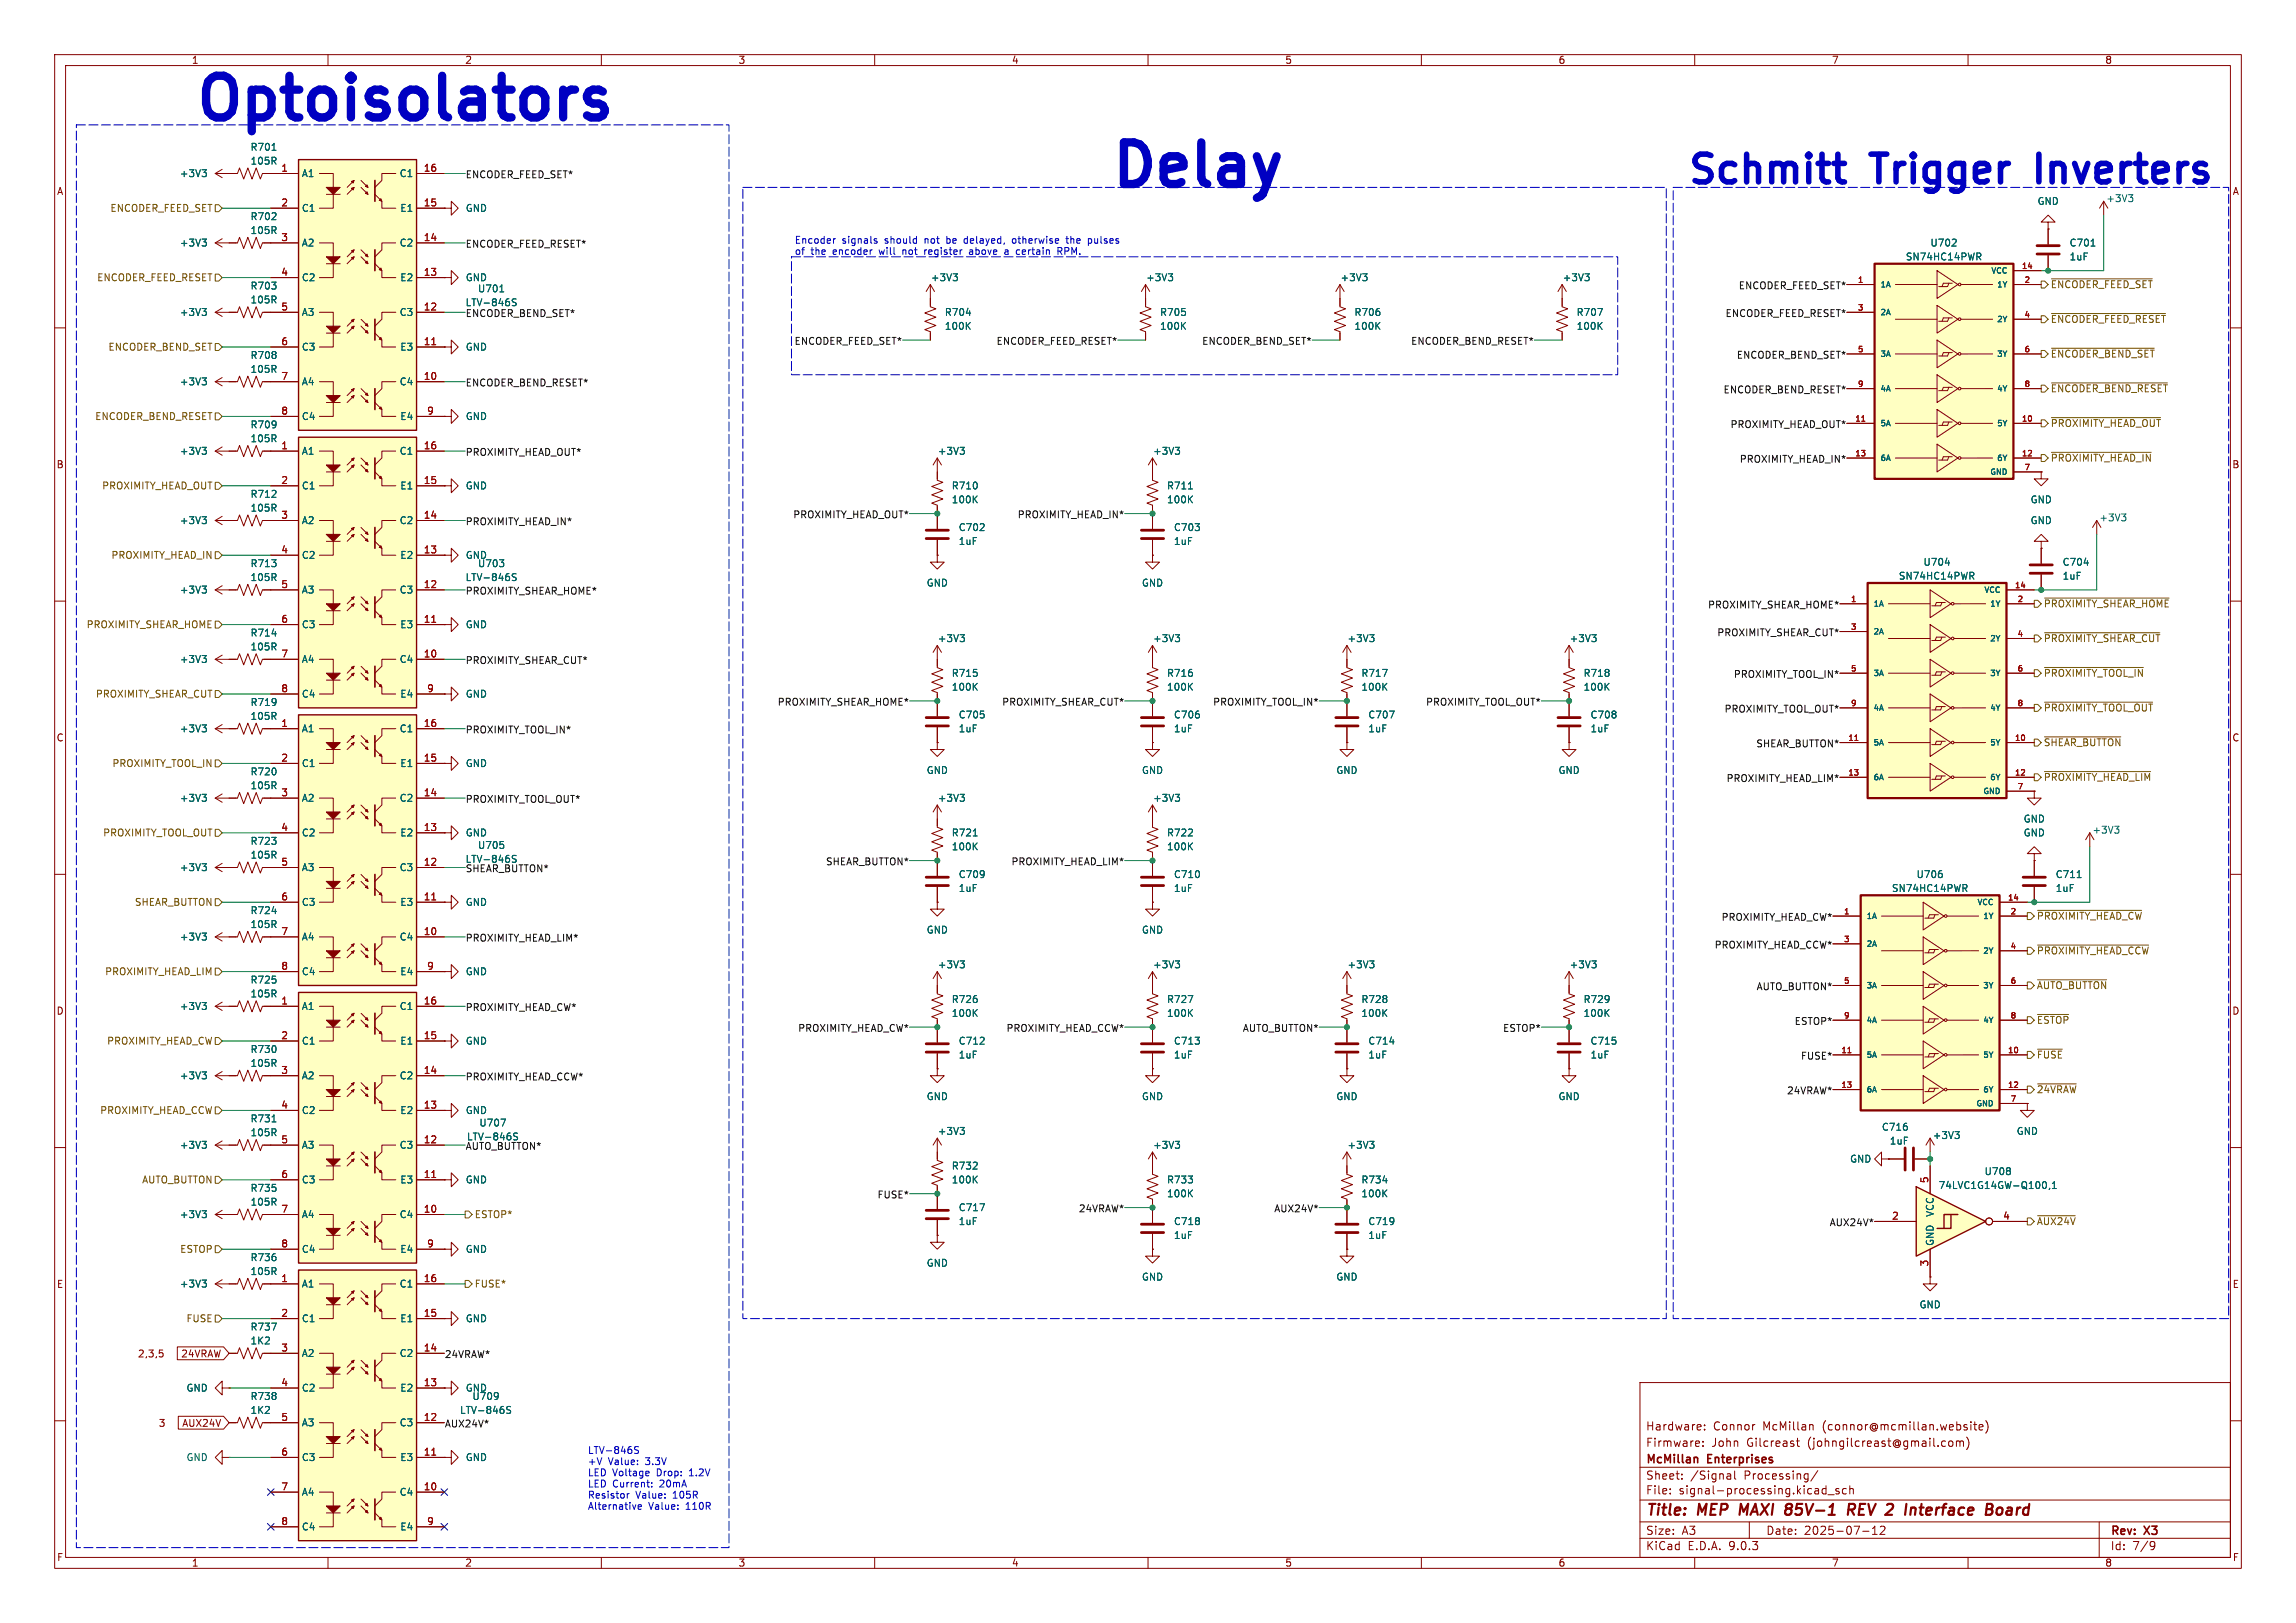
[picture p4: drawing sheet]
<svg xmlns="http://www.w3.org/2000/svg" width="420mm" height="297mm" viewBox="0 0 420 297" stroke-linecap="round" stroke-linejoin="round" font-family="sans-serif">
<defs><g id="words">
<text font-size="10.6" fill="#006464" x="34.7" y="24.1">Optoisolators</text>
<text font-size="10.6" fill="#0000c2" x="202.3" y="36.3">Delay</text>
<g font-size="7.1" fill="#0000c2">
<text x="308.1" y="35.1">Schmitt</text>
<text x="342.8" y="35.1">Trigger</text>
<text x="374.8" y="35.1">Inverters</text>
</g>
<g font-size="2.8" fill="#840000">
<text x="301" y="277.9">Title:</text>
<text x="310.6" y="277.9">MEP</text>
<text x="319.1" y="277.9">MAXI</text>
<text x="328.2" y="277.9">85V-1</text>
<text x="340.5" y="277.9">REV 2</text>
<text x="352.6" y="277.9">Interface</text>
<text x="368.1" y="277.9">Board</text>
</g>
<g font-size="2.1" fill="#840000">
<text x="301" y="262">Hardware:</text>
<text x="313.4" y="262">Connor</text>
<text x="322.5" y="262">McMillan</text>
<text x="333.5" y="262">(connor@mcmillan.website)</text>
<text x="301" y="268.2">McMillan</text>
<text x="301" y="265">Firmware:</text>
<text x="312.4" y="268.2">Enterprises</text>
<text x="313.1" y="265">John</text>
<text x="319.6" y="265">Gilcreast</text>
<text x="330.8" y="265">(johngilcreast@gmail.com)</text>
<text x="301" y="273.7">File:</text>
<text x="301" y="271">Sheet:</text>
<text x="307.1" y="273.7">signal-processing.kicad_sch</text>
<text x="309.2" y="271">/Signal</text>
<text x="319.1" y="271">Processing/</text>
<text x="301" y="281.1">Size:</text>
<text x="307.6" y="281.1">A3</text>
<text x="323" y="281.1">Date:</text>
<text x="330" y="281.1">2025-07-12</text>
<text x="386" y="281.3">Rev:</text>
<text x="392.4" y="281.3">X3</text>
<text x="301" y="283.9">KiCad</text>
<text x="308.7" y="283.9">E.D.A.</text>
<text x="316.3" y="283.9">9.0.3</text>
<text x="386" y="283.9">Id:</text>
<text x="390.1" y="283.9">7/9</text>
</g>
<g font-size="1.8" fill="#840000">
<text x="35" y="11.9">1</text>
<text x="85" y="11.9">2</text>
<text x="135" y="11.9">3</text>
<text x="185" y="11.9">4</text>
<text x="235" y="11.9">5</text>
<text x="285" y="11.9">6</text>
<text x="335" y="11.9">7</text>
<text x="385" y="11.9">8</text>
<text x="10.3" y="35.9">A</text>
<text x="408.3" y="35.9">A</text>
<text x="10.3" y="85.9">B</text>
<text x="408.2" y="85.9">B</text>
<text x="10.3" y="135.9">C</text>
<text x="408.2" y="135.9">C</text>
<text x="10.3" y="185.9">D</text>
<text x="408.2" y="185.9">D</text>
<text x="10.3" y="235.9">E</text>
<text x="408.3" y="235.9">E</text>
<text x="25.1" y="248.6">2,3,5</text>
<text x="33" y="248.6">24VRAW</text>
<text x="28.9" y="261.3">3</text>
<text x="33.2" y="261.3">AUX24V</text>
<text x="10.3" y="285.9">F</text>
<text x="35" y="286.9">1</text>
<text x="85" y="286.9">2</text>
<text x="135" y="286.9">3</text>
<text x="185" y="286.9">4</text>
<text x="235" y="286.9">5</text>
<text x="285" y="286.9">6</text>
<text x="335" y="286.9">7</text>
<text x="385" y="286.9">8</text>
<text x="408.3" y="285.9">F</text>
</g>
<g font-size="1.8" fill="#006464">
<text x="45.7" y="27.8">R701</text>
<text x="32.8" y="32.6">+3V3</text>
<text x="45.7" y="30.3">105R</text>
<text x="55.1" y="32.6">A1</text>
<text x="73" y="32.6">C1</text>
<text x="45.7" y="40.5">R702</text>
<text x="55.1" y="39">C1</text>
<text x="73.1" y="39">E1</text>
<text x="85.1" y="39">GND</text>
<text x="372.6" y="37.7">GND</text>
<text x="385.2" y="37.2">+3V3</text>
<text x="32.8" y="45.3">+3V3</text>
<text x="45.7" y="43">105R</text>
<text x="55.1" y="45.3">A2</text>
<text x="73" y="45.3">C2</text>
<text x="348.5" y="47.9">SN74HC14PWR</text>
<text x="353" y="45.3">U702</text>
<text x="378.5" y="45.3">C701</text>
<text x="378.5" y="47.9">1uF</text>
<text x="45.7" y="53.2">R703</text>
<text x="55.1" y="51.7">C2</text>
<text x="73.1" y="51.7">E2</text>
<text x="85.1" y="51.7">GND</text>
<text x="87.3" y="53.7">U701</text>
<text x="170.2" y="51.7">+3V3</text>
<text x="209.6" y="51.7">+3V3</text>
<text x="245.1" y="51.7">+3V3</text>
<text x="285.8" y="51.7">+3V3</text>
<text x="32.8" y="58">+3V3</text>
<text x="45.7" y="55.7">105R</text>
<text x="55.1" y="58">A3</text>
<text x="73" y="58">C3</text>
<text x="85.1" y="56.2">LTV-846S</text>
<text x="172.7" y="58">R704</text>
<text x="212.1" y="58">R705</text>
<text x="247.7" y="58">R706</text>
<text x="288.3" y="58">R707</text>
<text x="45.7" y="65.9">R708</text>
<text x="55.1" y="64.4">C3</text>
<text x="73.1" y="64.4">E3</text>
<text x="85.1" y="64.4">GND</text>
<text x="172.7" y="60.6">100K</text>
<text x="212.1" y="60.6">100K</text>
<text x="247.7" y="60.6">100K</text>
<text x="288.3" y="60.6">100K</text>
<text x="32.8" y="70.7">+3V3</text>
<text x="45.7" y="68.4">105R</text>
<text x="55.1" y="70.7">A4</text>
<text x="73" y="70.7">C4</text>
<text x="55.1" y="77.1">C4</text>
<text x="73.1" y="77.1">E4</text>
<text x="85.1" y="77.1">GND</text>
<text x="32.8" y="83.4">+3V3</text>
<text x="45.7" y="78.6">R709</text>
<text x="45.7" y="81.1">105R</text>
<text x="55.1" y="83.4">A1</text>
<text x="73" y="83.4">C1</text>
<text x="171.5" y="83.4">+3V3</text>
<text x="210.8" y="83.4">+3V3</text>
<text x="55.1" y="89.8">C1</text>
<text x="73.1" y="89.8">E1</text>
<text x="85.1" y="89.8">GND</text>
<text x="174" y="89.8">R710</text>
<text x="213.4" y="89.8">R711</text>
<text x="45.7" y="91.3">R712</text>
<text x="45.7" y="93.8">105R</text>
<text x="174" y="92.3">100K</text>
<text x="213.4" y="92.3">100K</text>
<text x="371.3" y="92.3">GND</text>
<text x="383.9" y="95.6">+3V3</text>
<text x="32.8" y="96.1">+3V3</text>
<text x="55.1" y="96.1">A2</text>
<text x="73" y="96.1">C2</text>
<text x="175.3" y="97.4">C702</text>
<text x="175.3" y="99.9">1uF</text>
<text x="214.6" y="97.4">C703</text>
<text x="214.6" y="99.9">1uF</text>
<text x="371.3" y="96.1">GND</text>
<text x="45.7" y="104">R713</text>
<text x="45.7" y="106.5">105R</text>
<text x="55.1" y="102.5">C2</text>
<text x="73.1" y="102.5">E2</text>
<text x="85.1" y="106.5">LTV-846S</text>
<text x="85.1" y="102.5">GND</text>
<text x="87.3" y="104">U703</text>
<text x="169.4" y="107.5">GND</text>
<text x="208.8" y="107.5">GND</text>
<text x="347.2" y="106.3">SN74HC14PWR</text>
<text x="351.7" y="103.7">U704</text>
<text x="377.2" y="103.7">C704</text>
<text x="377.2" y="106.3">1uF</text>
<text x="32.8" y="108.8">+3V3</text>
<text x="55.1" y="108.8">A3</text>
<text x="73" y="108.8">C3</text>
<text x="45.7" y="116.7">R714</text>
<text x="45.7" y="119.2">105R</text>
<text x="55.1" y="115.2">C3</text>
<text x="73.1" y="115.2">E3</text>
<text x="85.1" y="115.2">GND</text>
<text x="171.5" y="117.7">+3V3</text>
<text x="210.8" y="117.7">+3V3</text>
<text x="246.4" y="117.7">+3V3</text>
<text x="287" y="117.7">+3V3</text>
<text x="32.8" y="121.5">+3V3</text>
<text x="55.1" y="121.5">A4</text>
<text x="73" y="121.5">C4</text>
<text x="174" y="124.1">R715</text>
<text x="213.4" y="124.1">R716</text>
<text x="248.9" y="124.1">R717</text>
<text x="289.6" y="124.1">R718</text>
<text x="45.7" y="129.4">R719</text>
<text x="45.7" y="131.9">105R</text>
<text x="55.1" y="127.9">C4</text>
<text x="73.1" y="127.9">E4</text>
<text x="85.1" y="127.9">GND</text>
<text x="174" y="126.6">100K</text>
<text x="175.3" y="131.7">C705</text>
<text x="213.4" y="126.6">100K</text>
<text x="214.6" y="131.7">C706</text>
<text x="248.9" y="126.6">100K</text>
<text x="250.2" y="131.7">C707</text>
<text x="289.6" y="126.6">100K</text>
<text x="290.8" y="131.7">C708</text>
<text x="32.8" y="134.2">+3V3</text>
<text x="55.1" y="134.2">A1</text>
<text x="73" y="134.2">C1</text>
<text x="175.3" y="134.2">1uF</text>
<text x="214.6" y="134.2">1uF</text>
<text x="250.2" y="134.2">1uF</text>
<text x="290.8" y="134.2">1uF</text>
<text x="45.7" y="142.1">R720</text>
<text x="55.1" y="140.6">C1</text>
<text x="73.1" y="140.6">E1</text>
<text x="85.1" y="140.6">GND</text>
<text x="169.4" y="141.8">GND</text>
<text x="208.8" y="141.8">GND</text>
<text x="244.3" y="141.8">GND</text>
<text x="285" y="141.8">GND</text>
<text x="32.8" y="146.9">+3V3</text>
<text x="45.7" y="144.6">105R</text>
<text x="55.1" y="146.9">A2</text>
<text x="73" y="146.9">C2</text>
<text x="171.5" y="146.9">+3V3</text>
<text x="210.8" y="146.9">+3V3</text>
<text x="45.7" y="154.8">R723</text>
<text x="55.1" y="153.3">C2</text>
<text x="73.1" y="153.3">E2</text>
<text x="85.1" y="153.3">GND</text>
<text x="87.3" y="155.5">U705</text>
<text x="174" y="153.3">R721</text>
<text x="174" y="155.8">100K</text>
<text x="213.4" y="153.3">R722</text>
<text x="213.4" y="155.8">100K</text>
<text x="370.1" y="153.3">GND</text>
<text x="370.1" y="150.7">GND</text>
<text x="382.7" y="152.8">+3V3</text>
<text x="32.8" y="159.6">+3V3</text>
<text x="45.7" y="157.3">105R</text>
<text x="55.1" y="159.6">A3</text>
<text x="73" y="159.6">C3</text>
<text x="85.1" y="158.1">LTV-846S</text>
<text x="175.3" y="160.9">C709</text>
<text x="214.6" y="160.9">C710</text>
<text x="350.5" y="160.9">U706</text>
<text x="375.9" y="160.9">C711</text>
<text x="45.7" y="167.5">R724</text>
<text x="55.1" y="166">C3</text>
<text x="73.1" y="166">E3</text>
<text x="85.1" y="166">GND</text>
<text x="175.3" y="163.4">1uF</text>
<text x="214.6" y="163.4">1uF</text>
<text x="346" y="163.4">SN74HC14PWR</text>
<text x="375.9" y="163.4">1uF</text>
<text x="32.8" y="172.3">+3V3</text>
<text x="45.7" y="170">105R</text>
<text x="55.1" y="172.3">A4</text>
<text x="73" y="172.3">C4</text>
<text x="169.4" y="171">GND</text>
<text x="208.8" y="171">GND</text>
<text x="55.1" y="178.7">C4</text>
<text x="73.1" y="178.7">E4</text>
<text x="85.1" y="178.7">GND</text>
<text x="171.5" y="177.4">+3V3</text>
<text x="210.8" y="177.4">+3V3</text>
<text x="246.4" y="177.4">+3V3</text>
<text x="287" y="177.4">+3V3</text>
<text x="32.8" y="185">+3V3</text>
<text x="45.7" y="180.2">R725</text>
<text x="45.7" y="182.7">105R</text>
<text x="55.1" y="185">A1</text>
<text x="73" y="185">C1</text>
<text x="174" y="183.7">R726</text>
<text x="213.4" y="183.7">R727</text>
<text x="248.9" y="183.7">R728</text>
<text x="289.6" y="183.7">R729</text>
<text x="55.1" y="191.4">C1</text>
<text x="73.1" y="191.4">E1</text>
<text x="85.1" y="191.4">GND</text>
<text x="174" y="186.3">100K</text>
<text x="175.3" y="191.4">C712</text>
<text x="213.4" y="186.3">100K</text>
<text x="214.6" y="191.4">C713</text>
<text x="248.9" y="186.3">100K</text>
<text x="250.2" y="191.4">C714</text>
<text x="289.6" y="186.3">100K</text>
<text x="290.8" y="191.4">C715</text>
<text x="32.8" y="197.7">+3V3</text>
<text x="45.7" y="192.9">R730</text>
<text x="45.7" y="195.4">105R</text>
<text x="55.1" y="197.7">A2</text>
<text x="73" y="197.7">C2</text>
<text x="175.3" y="193.9">1uF</text>
<text x="214.6" y="193.9">1uF</text>
<text x="250.2" y="193.9">1uF</text>
<text x="290.8" y="193.9">1uF</text>
<text x="169.4" y="201.5">GND</text>
<text x="208.8" y="201.5">GND</text>
<text x="244.3" y="201.5">GND</text>
<text x="285" y="201.5">GND</text>
<text x="45.7" y="205.6">R731</text>
<text x="45.7" y="208.1">105R</text>
<text x="55.1" y="204.1">C2</text>
<text x="73.1" y="204.1">E2</text>
<text x="85.1" y="204.1">GND</text>
<text x="85.3" y="208.9">LTV-846S</text>
<text x="87.6" y="206.3">U707</text>
<text x="171.5" y="207.9">+3V3</text>
<text x="344.1" y="207.1">C716</text>
<text x="345.6" y="209.7">1uF</text>
<text x="353.5" y="208.6">+3V3</text>
<text x="368.8" y="207.9">GND</text>
<text x="32.8" y="210.4">+3V3</text>
<text x="55.1" y="210.4">A3</text>
<text x="73" y="210.4">C3</text>
<text x="174" y="214.2">R732</text>
<text x="210.8" y="210.4">+3V3</text>
<text x="246.4" y="210.4">+3V3</text>
<text x="338.3" y="213">GND</text>
<text x="362.9" y="215.2">U708</text>
<text x="45.7" y="218.3">R735</text>
<text x="45.7" y="220.8">105R</text>
<text x="55.1" y="216.8">C3</text>
<text x="73.1" y="216.8">E3</text>
<text x="85.1" y="216.8">GND</text>
<text x="174" y="216.8">100K</text>
<text x="175.3" y="221.8">C717</text>
<text x="213.4" y="216.8">R733</text>
<text x="213.4" y="219.3">100K</text>
<text x="248.9" y="216.8">R734</text>
<text x="248.9" y="219.3">100K</text>
<text x="354.5" y="217.8">74LVC1G14GW-Q100,1</text>
<text x="32.8" y="223.1">+3V3</text>
<text x="55.1" y="223.1">A4</text>
<text x="73" y="223.1">C4</text>
<text x="175.3" y="224.4">1uF</text>
<text x="214.6" y="224.4">C718</text>
<text x="214.6" y="226.9">1uF</text>
<text x="250.2" y="224.4">C719</text>
<text x="250.2" y="226.9">1uF</text>
<text x="353.9" y="222.8" transform="rotate(-90 353.9 222.8)">VCC</text>
<text x="45.7" y="231">R736</text>
<text x="45.7" y="233.5">105R</text>
<text x="55.1" y="229.5">C4</text>
<text x="73.1" y="229.5">E4</text>
<text x="85.1" y="229.5">GND</text>
<text x="169.4" y="232">GND</text>
<text x="353.9" y="228.1" transform="rotate(-90 353.9 228.1)">GND</text>
<text x="32.8" y="235.8">+3V3</text>
<text x="55.1" y="235.8">A1</text>
<text x="73" y="235.8">C1</text>
<text x="208.8" y="234.5">GND</text>
<text x="244.3" y="234.5">GND</text>
<text x="351" y="239.6">GND</text>
<text x="45.7" y="243.7">R737</text>
<text x="55.1" y="242.2">C1</text>
<text x="73.1" y="242.2">E1</text>
<text x="85.1" y="242.2">GND</text>
<text x="45.7" y="246.2">1K2</text>
<text x="55.1" y="248.5">A2</text>
<text x="73" y="248.5">C2</text>
<text x="34" y="254.9">GND</text>
<text x="45.7" y="256.4">R738</text>
<text x="55.1" y="254.9">C2</text>
<text x="73.1" y="254.9">E2</text>
<text x="85.1" y="254.9">GND</text>
<text x="86.3" y="256.4">U709</text>
<text x="45.7" y="258.9">1K2</text>
<text x="55.1" y="261.2">A3</text>
<text x="73" y="261.2">C3</text>
<text x="84.1" y="258.9">LTV-846S</text>
<text x="34" y="267.6">GND</text>
<text x="55.1" y="267.6">C3</text>
<text x="73.1" y="267.6">E3</text>
<text x="85.1" y="267.6">GND</text>
<text x="55.1" y="273.9">A4</text>
<text x="73" y="273.9">C4</text>
<text x="55.1" y="280.3">C4</text>
<text x="73.1" y="280.3">E4</text>
</g>
<g font-size="1.8" fill="#a90000">
<text x="51.4" y="31.5">1</text>
<text x="77.4" y="31.5">16</text>
<text x="51.4" y="37.8">2</text>
<text x="77.4" y="37.8">15</text>
<text x="51.4" y="44.2">3</text>
<text x="77.4" y="44.2">14</text>
<text x="51.4" y="50.5">4</text>
<text x="77.4" y="50.5">13</text>
<text x="51.4" y="56.9">5</text>
<text x="77.4" y="56.9">12</text>
<text x="51.4" y="63.2">6</text>
<text x="77.4" y="63.2">11</text>
<text x="51.4" y="69.6">7</text>
<text x="77.4" y="69.6">10</text>
<text x="51.4" y="75.9">8</text>
<text x="78" y="75.9">9</text>
<text x="51.4" y="82.3">1</text>
<text x="77.4" y="82.3">16</text>
<text x="51.4" y="88.6">2</text>
<text x="77.4" y="88.6">15</text>
<text x="51.4" y="95">3</text>
<text x="77.4" y="95">14</text>
<text x="51.4" y="101.3">4</text>
<text x="77.4" y="101.3">13</text>
<text x="51.4" y="107.7">5</text>
<text x="77.4" y="107.7">12</text>
<text x="51.4" y="114">6</text>
<text x="77.4" y="114">11</text>
<text x="51.4" y="120.4">7</text>
<text x="77.4" y="120.4">10</text>
<text x="51.4" y="126.7">8</text>
<text x="78" y="126.7">9</text>
<text x="51.4" y="133.1">1</text>
<text x="77.4" y="133.1">16</text>
<text x="51.4" y="139.4">2</text>
<text x="77.4" y="139.4">15</text>
<text x="51.4" y="145.8">3</text>
<text x="77.4" y="145.8">14</text>
<text x="51.4" y="152.1">4</text>
<text x="77.4" y="152.1">13</text>
<text x="51.4" y="158.5">5</text>
<text x="77.4" y="158.5">12</text>
<text x="51.4" y="164.8">6</text>
<text x="77.4" y="164.8">11</text>
<text x="51.4" y="171.2">7</text>
<text x="77.4" y="171.2">10</text>
<text x="51.4" y="177.5">8</text>
<text x="78" y="177.5">9</text>
<text x="51.4" y="183.9">1</text>
<text x="77.4" y="183.9">16</text>
<text x="51.4" y="190.2">2</text>
<text x="77.4" y="190.2">15</text>
<text x="51.4" y="196.6">3</text>
<text x="77.4" y="196.6">14</text>
<text x="51.4" y="202.9">4</text>
<text x="77.4" y="202.9">13</text>
<text x="51.4" y="209.3">5</text>
<text x="77.4" y="209.3">12</text>
<text x="51.4" y="215.6">6</text>
<text x="77.4" y="215.6">11</text>
<text x="51.4" y="222">7</text>
<text x="77.4" y="222">10</text>
<text x="352.8" y="216.6" transform="rotate(-90 352.8 216.6)">5</text>
<text x="346" y="223.3">2</text>
<text x="366.3" y="223.3">4</text>
<text x="51.4" y="228.3">8</text>
<text x="78" y="228.3">9</text>
<text x="352.8" y="231.8" transform="rotate(-90 352.8 231.8)">3</text>
<text x="51.4" y="234.7">1</text>
<text x="77.4" y="234.7">16</text>
<text x="51.4" y="241">2</text>
<text x="77.4" y="241">15</text>
<text x="51.4" y="247.4">3</text>
<text x="77.4" y="247.4">14</text>
<text x="51.4" y="253.7">4</text>
<text x="77.4" y="253.7">13</text>
<text x="51.4" y="260.1">5</text>
<text x="77.4" y="260.1">12</text>
<text x="51.4" y="266.4">6</text>
<text x="77.4" y="266.4">11</text>
<text x="51.4" y="272.8">7</text>
<text x="77.4" y="272.8">10</text>
<text x="51.4" y="279.1">8</text>
<text x="78" y="279.1">9</text>
</g>
<g font-size="1.8" fill="#0f0f0f">
<text x="85.1" y="32.9">ENCODER_FEED_SET*</text>
<text x="85.1" y="45.6">ENCODER_FEED_RESET*</text>
<text x="318" y="53.3">ENCODER_FEED_SET*</text>
<text x="85.1" y="58.3">ENCODER_BEND_SET*</text>
<text x="315.5" y="58.3">ENCODER_FEED_RESET*</text>
<text x="145.2" y="63.4">ENCODER_FEED_SET*</text>
<text x="182.2" y="63.4">ENCODER_FEED_RESET*</text>
<text x="219.8" y="63.4">ENCODER_BEND_SET*</text>
<text x="258" y="63.4">ENCODER_BEND_RESET*</text>
<text x="317.6" y="66">ENCODER_BEND_SET*</text>
<text x="85.1" y="71">ENCODER_BEND_RESET*</text>
<text x="315.2" y="72.3">ENCODER_BEND_RESET*</text>
<text x="85.1" y="83.7">PROXIMITY_HEAD_OUT*</text>
<text x="316.5" y="78.7">PROXIMITY_HEAD_OUT*</text>
<text x="318.1" y="85">PROXIMITY_HEAD_IN*</text>
<text x="145" y="95.2">PROXIMITY_HEAD_OUT*</text>
<text x="186.1" y="95.2">PROXIMITY_HEAD_IN*</text>
<text x="85.1" y="96.4">PROXIMITY_HEAD_IN*</text>
<text x="85.1" y="109.1">PROXIMITY_SHEAR_HOME*</text>
<text x="312.3" y="111.7">PROXIMITY_SHEAR_HOME*</text>
<text x="314" y="116.8">PROXIMITY_SHEAR_CUT*</text>
<text x="85.1" y="121.8">PROXIMITY_SHEAR_CUT*</text>
<text x="317.1" y="124.4">PROXIMITY_TOOL_IN*</text>
<text x="142.2" y="129.5">PROXIMITY_SHEAR_HOME*</text>
<text x="183.2" y="129.5">PROXIMITY_SHEAR_CUT*</text>
<text x="221.8" y="129.5">PROXIMITY_TOOL_IN*</text>
<text x="260.8" y="129.5">PROXIMITY_TOOL_OUT*</text>
<text x="315.4" y="130.7">PROXIMITY_TOOL_OUT*</text>
<text x="85.1" y="134.5">PROXIMITY_TOOL_IN*</text>
<text x="321.2" y="137.1">SHEAR_BUTTON*</text>
<text x="315.7" y="143.4">PROXIMITY_HEAD_LIM*</text>
<text x="85.1" y="147.2">PROXIMITY_TOOL_OUT*</text>
<text x="85.1" y="159.9">SHEAR_BUTTON*</text>
<text x="151" y="158.7">SHEAR_BUTTON*</text>
<text x="184.9" y="158.7">PROXIMITY_HEAD_LIM*</text>
<text x="85.1" y="172.6">PROXIMITY_HEAD_LIM*</text>
<text x="313.5" y="173.9">PROXIMITY_HEAD_CCW*</text>
<text x="314.8" y="168.8">PROXIMITY_HEAD_CW*</text>
<text x="85.1" y="185.3">PROXIMITY_HEAD_CW*</text>
<text x="321.2" y="181.5">AUTO_BUTTON*</text>
<text x="145.9" y="189.1">PROXIMITY_HEAD_CW*</text>
<text x="184" y="189.1">PROXIMITY_HEAD_CCW*</text>
<text x="227.2" y="189.1">AUTO_BUTTON*</text>
<text x="274.8" y="189.1">ESTOP*</text>
<text x="328.2" y="187.9">ESTOP*</text>
<text x="329.3" y="194.2">FUSE*</text>
<text x="85.1" y="198">PROXIMITY_HEAD_CCW*</text>
<text x="326.8" y="200.6">24VRAW*</text>
<text x="85.1" y="210.7">AUTO_BUTTON*</text>
<text x="160.4" y="219.6">FUSE*</text>
<text x="197.3" y="222.2">24VRAW*</text>
<text x="233" y="222.2">AUX24V*</text>
<text x="334.6" y="224.7">AUX24V*</text>
<text x="81.3" y="248.8">24VRAW*</text>
<text x="81.3" y="261.5">AUX24V*</text>
</g>
<g font-size="1.8" fill="#725600">
<text x="20.1" y="39">ENCODER_FEED_SET</text>
<text x="17.7" y="51.7">ENCODER_FEED_RESET</text>
<text x="375" y="52.9">~{ENCODER_FEED_SET}</text>
<text x="375" y="59.3">~{ENCODER_FEED_RESET}</text>
<text x="19.7" y="64.4">ENCODER_BEND_SET</text>
<text x="375" y="65.6">~{ENCODER_BEND_SET}</text>
<text x="375" y="72">~{ENCODER_BEND_RESET}</text>
<text x="17.3" y="77.1">ENCODER_BEND_RESET</text>
<text x="375" y="78.3">~{PROXIMITY_HEAD_OUT}</text>
<text x="18.6" y="89.8">PROXIMITY_HEAD_OUT</text>
<text x="375" y="84.7">~{PROXIMITY_HEAD_IN}</text>
<text x="20.3" y="102.5">PROXIMITY_HEAD_IN</text>
<text x="373.8" y="111.4">~{PROXIMITY_SHEAR_HOME}</text>
<text x="15.7" y="115.2">PROXIMITY_SHEAR_HOME</text>
<text x="373.8" y="117.7">~{PROXIMITY_SHEAR_CUT}</text>
<text x="373.8" y="124.1">~{PROXIMITY_TOOL_IN}</text>
<text x="17.4" y="127.9">PROXIMITY_SHEAR_CUT</text>
<text x="373.8" y="130.4">~{PROXIMITY_TOOL_OUT}</text>
<text x="373.8" y="136.8">~{SHEAR_BUTTON}</text>
<text x="20.5" y="140.6">PROXIMITY_TOOL_IN</text>
<text x="373.8" y="143.1">~{PROXIMITY_HEAD_LIM}</text>
<text x="18.8" y="153.3">PROXIMITY_TOOL_OUT</text>
<text x="24.6" y="166">SHEAR_BUTTON</text>
<text x="372.5" y="168.5">~{PROXIMITY_HEAD_CW}</text>
<text x="19.1" y="178.7">PROXIMITY_HEAD_LIM</text>
<text x="372.5" y="174.9">~{PROXIMITY_HEAD_CCW}</text>
<text x="372.5" y="181.2">~{AUTO_BUTTON}</text>
<text x="19.5" y="191.4">PROXIMITY_HEAD_CW</text>
<text x="372.5" y="187.6">~{ESTOP}</text>
<text x="372.5" y="193.9">~{FUSE}</text>
<text x="372.5" y="200.3">~{24VRAW}</text>
<text x="18.2" y="204.1">PROXIMITY_HEAD_CCW</text>
<text x="25.9" y="216.8">AUTO_BUTTON</text>
<text x="86.7" y="223.1">ESTOP*</text>
<text x="372.5" y="224.4">~{AUX24V}</text>
<text x="32.9" y="229.5">ESTOP</text>
<text x="86.7" y="235.8">FUSE*</text>
<text x="34" y="242.2">FUSE</text>
</g>
<g font-size="1.8" fill="#0000c2">
<text x="145.3" y="44.8">Encoder</text>
<text x="145.3" y="46.8">of</text>
<text x="148.3" y="46.8">the</text>
<text x="152.5" y="46.8">encoder</text>
<text x="154" y="44.8">signals</text>
<text x="161.1" y="46.8">will</text>
<text x="162" y="44.8">should</text>
<text x="165.6" y="46.8">not</text>
<text x="169.4" y="44.8">not</text>
<text x="169.8" y="46.8">register</text>
<text x="173.6" y="44.8">be</text>
<text x="177" y="44.8">delayed,</text>
<text x="178.2" y="46.8">above</text>
<text x="184.9" y="46.8">a</text>
<text x="186.1" y="44.8">otherwise</text>
<text x="187.2" y="46.8">certain</text>
<text x="195" y="46.8">RPM.</text>
<text x="196.2" y="44.8">the</text>
<text x="200.3" y="44.8">pulses</text>
<text x="107.4" y="266.3">LTV-846S</text>
<text x="107.4" y="268.3">+V</text>
<text x="111.3" y="268.3">Value:</text>
<text x="118.2" y="268.3">3.3V</text>
<text x="107.4" y="270.4">LED Voltage</text>
<text x="107.4" y="272.4">LED Current:</text>
<text x="107.4" y="274.4">Resistor</text>
<text x="116.3" y="274.4">Value:</text>
<text x="120.2" y="270.4">Drop:</text>
<text x="120.8" y="272.4">20mA</text>
<text x="123.2" y="274.4">105R</text>
<text x="126.4" y="270.4">1.2V</text>
<text x="107.4" y="276.5">Alternative</text>
<text x="118.7" y="276.5">Value:</text>
<text x="125.6" y="276.5">110R</text>
</g>
<g font-size="1.4" fill="#a90000">
<text x="339.7" y="51.8">1</text>
<text x="369.7" y="49.3">14</text>
<text x="370.2" y="51.8">2</text>
<text x="339.7" y="56.9">3</text>
<text x="370.2" y="58.2">4</text>
<text x="339.7" y="64.5">5</text>
<text x="370.2" y="64.5">6</text>
<text x="339.7" y="70.9">9</text>
<text x="370.2" y="70.9">8</text>
<text x="339.3" y="77.2">11</text>
<text x="369.7" y="77.2">10</text>
<text x="339.3" y="83.6">13</text>
<text x="369.7" y="83.6">12</text>
<text x="370.2" y="86.1">7</text>
<text x="368.5" y="107.7">14</text>
<text x="338.5" y="110.2">1</text>
<text x="369" y="110.2">2</text>
<text x="338.5" y="115.3">3</text>
<text x="369" y="116.6">4</text>
<text x="338.5" y="122.9">5</text>
<text x="369" y="122.9">6</text>
<text x="338.5" y="129.3">9</text>
<text x="369" y="129.3">8</text>
<text x="338" y="135.6">11</text>
<text x="368.5" y="135.6">10</text>
<text x="338" y="142">13</text>
<text x="368.5" y="142">12</text>
<text x="369" y="144.5">7</text>
<text x="337.2" y="167.4">1</text>
<text x="367.2" y="164.8">14</text>
<text x="367.7" y="167.4">2</text>
<text x="337.2" y="172.5">3</text>
<text x="367.7" y="173.7">4</text>
<text x="337.2" y="180.1">5</text>
<text x="367.7" y="180.1">6</text>
<text x="337.2" y="186.4">9</text>
<text x="367.7" y="186.4">8</text>
<text x="336.7" y="192.8">11</text>
<text x="367.2" y="192.8">10</text>
<text x="336.7" y="199.1">13</text>
<text x="367.2" y="199.1">12</text>
<text x="367.7" y="201.7">7</text>
</g>
<g font-size="1.4" fill="#006464">
<text x="343.9" y="52.8">1A</text>
<text x="364.1" y="50.3">VCC</text>
<text x="365.2" y="52.8">1Y</text>
<text x="343.9" y="57.9">2A</text>
<text x="365.2" y="59.2">2Y</text>
<text x="343.9" y="65.5">3A</text>
<text x="365.2" y="65.5">3Y</text>
<text x="343.9" y="71.9">4A</text>
<text x="365.2" y="71.9">4Y</text>
<text x="343.9" y="78.2">5A</text>
<text x="365.2" y="78.2">5Y</text>
<text x="343.9" y="84.6">6A</text>
<text x="363.9" y="87.1">GND</text>
<text x="365.2" y="84.6">6Y</text>
<text x="342.6" y="111.2">1A</text>
<text x="362.9" y="108.7">VCC</text>
<text x="363.9" y="111.2">1Y</text>
<text x="342.6" y="116.3">2A</text>
<text x="363.9" y="117.6">2Y</text>
<text x="342.6" y="123.9">3A</text>
<text x="363.9" y="123.9">3Y</text>
<text x="342.6" y="130.3">4A</text>
<text x="363.9" y="130.3">4Y</text>
<text x="342.6" y="136.6">5A</text>
<text x="363.9" y="136.6">5Y</text>
<text x="342.6" y="143">6A</text>
<text x="363.9" y="143">6Y</text>
<text x="362.7" y="145.5">GND</text>
<text x="361.6" y="165.8">VCC</text>
<text x="341.4" y="168.4">1A</text>
<text x="341.4" y="173.5">2A</text>
<text x="362.7" y="168.4">1Y</text>
<text x="362.7" y="174.7">2Y</text>
<text x="341.4" y="181.1">3A</text>
<text x="362.7" y="181.1">3Y</text>
<text x="341.4" y="187.4">4A</text>
<text x="362.7" y="187.4">4Y</text>
<text x="341.4" y="193.8">5A</text>
<text x="362.7" y="193.8">5Y</text>
<text x="341.4" y="200.1">6A</text>
<text x="361.4" y="202.7">GND</text>
<text x="362.7" y="200.1">6Y</text>
</g>
</g></defs>
<g fill="none" stroke="#840000" stroke-width=".18">
<path d="M10 10h400v277h-400zM12 12h396v273h-396zM60 10v2M110 10v2M160 10v2M210 10v2M260 10v2M310 10v2M360 10v2M10 60h2M408 60h2M10 110h2"/>
<path d="M408 110h2M10 160h2M408 160h2M10 210h2M408 210h2M300 253h108v32h-108zM363.2 260a1.72 1.72 0 0 1 0 2.3M10 260h2M300 278.5h108M300 274.5h108M300 268.5h108M305.5 273.2v.2"/>
<path d="M305.5 272.5v.1M307.7 270.5v.2M307.7 269.8v.1M310.8 263.8l.1 .2-.7 .2M311.5 264.5v.2M311.5 263.8v.1M311.8 261.5v.2M311.8 260.8v.1M316.1 269.7h.3l.2 .2v.8M316.6 270.6l-.5 .1M316.6 270l-.5 .1M317.3 269.2v1.3l.2 .2"/>
<path d="M320 278.5v3M320.9 260.7h.1M328.6 263.7h.6M328.8 263.2v1.3l.4 .2M331.2 260.7h.2l.3 .2v.8M332.5 269.1l-1.3 1.9M333.6 272.4l.4 .1M334 271.9v1.5M334 273.3l-.4 .1M334.4 273.5h1.1M336.4 272.5l-.4-.1-.2 .2 .1 .2 .5 .2v.3h-.6M337.7 272.5l-.4-.1-.3 .3v.4l.2 .2h.5"/>
<path d="M338.4 272.5l.2-.1 .3 .1 .1 .9M338.4 271.9v1.5M342.5 279.7l.4-.4v1.5M343.9 279.4l.6-.1 .2 .1 .1 .3-.9 1.1h.9M356.5 263.8l.2-.1 .5 .1v.6l-.1 .2-.4 .1-.2-.2zM357.9 263.8l.4-.1 .2 .2M357.9 263.7v1M358.5 263.9l.2-.2 .4 .1 .1 .9M358.5 263.9v.8M359.8 263a1.74 1.74 0 0 1-.1 2.3M360.5 260.2v.1M360.5 260.7v1"/>
<path d="M361 260.7h.6M361.2 260.2v1.3l.4 .2M362 261.2l.7-.2v-.2l-.5-.1-.2 .2 .1 .7h.6M384 278.5v6.5M408 260h2M60 285v2M110 285v2M160 285v2M210 285v2M260 285v2M300 281.5h108M310 285v2"/>
<path d="M340.7 280.2h1.2M342.5 280.8h.9M360 285v2M393.6 282.1l.5 .1a.99 .99 0 0 1-.4 1.4h-.3M394.2 282.7l-.3 .3h-.3"/>
</g>
<g fill="none" stroke="#840000" stroke-width=".4">
<path d="M318.4 275.2l-.2 2M327 276.1h.4M327.1 275.2h.4M327.4 276.1l.2 .1M327.5 277l-.3 .2M327.6 276l-.2 .1M338.1 276.3h.8a.55 .55 0 0 0 .4-.5 .55 .55 0 0 0-.3-.6h-.7l-.3 2M338.6 276.3l.5 .9M351.1 275.9h.8M351.5 275.2l-.2 1.7v.2l.4 .1M365.4 276.1a.52 .52 0 0 1 .5-.2 .52 .52 0 0 1 .4 .4l-.1 .5a.55 .55 0 0 1-.5 .4 .55 .55 0 0 1-.5-.4zM367.4 275.9l-.2 .1"/>
<path d="M367.8 276.4h-.5a.4 .4 0 0 0-.3 .4 .4 .4 0 0 0 .2 .4h.5"/>
</g>
<path d="M310.3 266.7l.2 .2v.8" fill="none" stroke="#840000" stroke-width=".3"/>
<g fill="#fff">
<path d="M382.7 261.3h.9l-.9 4.5h-.9z"/>
<path d="M370.8 261.8l-.8 4h-.9l.5-2.5z"/>
<path d="M393.9 261.3h.8l1.1 4.5h-.8l-.2-1.1h-2.3l-.6 1.1h-.9l1.1-1.7h2.5l-.4-2-1.3 2h-.8z"/>
<path d="M370.2 260.7l-2.6 3.4z"/>
<path d="M388.1 266.9l.4-.2 .5 .1-.1 .2-.4-.1-.3 .2 .1 .2 .6 .3v.3l-.2 .2h-.5l-.4-.1 .1-.2 .5 .2 .3-.2v-.2l-.7-.3z"/>
<path d="M384.3 266.7l.7 .1 .3 .1v.5l-.4 .3 .3 .4h-.2l-.3-.4h-.4l-.1 .4h-.2l.2-.6h.7l.2-.2-.1-.3-.5-.1-.1 .6h-.2z"/>
<path d="M365.5 260.7h.8l1.3 3.4 3.5-4.5 1.3-.9 .1 .3-4.9 6.2h-.4l-1.2-2.8-.6 3.4h-.9z"/>
<path d="M388.6 261.3h.9l-.8 3.8h2.3l-.1 .7h-3.2z"/>
<path d="M390.3 266.7h1v.2h-.8l-.1 .4h.7l-.1 .2h-.7v.5h.8l-.1 .1h-1z"/>
<path d="M392.5 266.9l.4-.2 .5 .1-.1 .2-.5-.1-.2 .2v.2l.6 .3v.3l-.2 .2h-.4l-.4-.1v-.2l.5 .2 .4-.2-.1-.2-.6-.3z"/>
<path d="M384.8 261.3h.8l-.7 3.8h2.3l-.1 .7h-3.2z"/>
<path d="M379.7 266.7l.7 .1 .3 .1v.5l-.4 .3 .2 .4h-.2l-.2-.4h-.4l-.1 .4h-.2l.1-.6h.7l.3-.2-.1-.3-.6-.1-.1 .6h-.2z"/>
<path d="M377.4 266.7h1v.2h-.8l-.1 .4h.7v.2h-.7l-.1 .5h.8v.1h-1z"/>
<path d="M375.2 266.7h1.1v.2h-.5l-.2 1.2h-.2l.2-1.2h-.5z"/>
<path d="M372.9 266.7h.1l.7 1.1 .2-1.1h.2l-.3 1.4h-.2l-.6-1-.2 1h-.2z"/>
<path d="M376.6 261.3h.7l1.2 3 2.3-3h.7l-.9 4.5h-.8l.6-3-1.9 2.5h-.4l-1-2.5-.6 3h-.8z"/>
<path d="M382 266.7l.8 .1 .2 .2v.3l-.3 .4h-.7l-.1 .4h-.2l.2-.6h.7l.2-.2-.1-.3-.5-.1-.1 .6h-.2z"/>
<path d="M371.9 262a2.63 2.63 0 0 1 3.7 0l-.6 .5-.5-.4a1.77 1.77 0 0 0-2.1 .5 1.77 1.77 0 0 0 .1 2.3l.8 .2a1.73 1.73 0 0 0 1.4-.5l.5 .5a2.31 2.31 0 0 1-4-1 2.71 2.71 0 0 1 .7-2.1z"/>
<path d="M370.6 266.7h1v.2h-.8l-.1 .4h.7v.2h-.7l-.1 .5h.8v.1h-1z"/>
<path d="M397.3 261.3h.7l1.8 3.1 .7-3.1h.8l-.9 4.5h-.7l-1.8-3.2-.7 3.2h-.8z"/>
<path d="M370.8 254.9l1.9 1.4 .3-2.3 .4 2.3 1.9-1.4-1.4 1.9 2.3 .3-2.3 .4 1.4 1.8-1.9-1.3-.4 2.3-.3-2.3-1.9 1.3 1.4-1.8-2.3-.4 2.3-.3z"/>
<path d="M386.7 266.7h.2l-.3 1.4h-.2z"/>
</g>
<path d="M384.8 36.8l-.8 1.3M384.8 36.8l.8 1.3M384.8 36.8v2.6M81.3 50.8h1.2v-1.3l1.3 1.3-1.3 1.3v-1.3M81.3 50.8h.1M374.6 40.6h1.3l-1.3-1.2-1.2 1.2h1.2v1.3M374.6 41.9h.1M374.6 41.9v2.8M374.6 46.7v2.8M383.5 95.3l-.7 1.2M383.5 95.3l.8 1.2M383.5 95.3v2.5" fill="none" stroke="#840000" stroke-width=".18"/>
<path d="M382.5 45h.7M388.1 94.1h.8l-.5 .4M388.6 94.5l.3 .3v.3l-.3 .2" fill="none" stroke="#006464" stroke-width=".18"/>
<path d="M372.6 45h4.1M372.6 46.5h4.1" fill="none" stroke="#840000" stroke-width=".51"/>
<path d="M350.5 217.2l12.7 6.3-12.7 6.4z" fill="#ffffc2"/>
<path d="M350.5 217.2l12.7 6.3-12.7 6.4zM356.9 222.2v2.6h-2.6M358.1 222.2h-2.5v2.6" fill="none" stroke="#840000" stroke-width=".25"/>
<g fill="none" stroke="#840000" stroke-width=".18">
<path d="M353.1 213.4v5M342.9 223.5h7.6M353.1 233.7v1.2h1.2l-1.2 1.3-1.3-1.3h1.3M353.1 233.7h.1M353.1 228.6v5.1M364.5 223.5h6.3"/>
<circle cx="363.9" cy="223.5" r=".63"/>
</g>
<path d="M367.7 213.8v.3M367.7 214.4v.4M373.9 216.2a.68 .68 0 0 1 .5 .7 .68 .68 0 0 1-.5 .6M374.9 217.4l-.1 .3M375.4 217.5h.7M375.4 216.6l.4-.4v1.3" fill="none" stroke="#006464" stroke-width=".18"/>
<path d="M341.6 106.7h25.4v39.4h-25.4z" fill="#ffffc2"/>
<path d="M341.6 106.7h25.4v39.4h-25.4z" fill="none" stroke="#840000" stroke-width=".41"/>
<g fill="none" stroke="#840000" stroke-width=".18">
<path d="M39.4 57.2h4l.4-1.1 .8 2.1 .7-2.1 .8 2.1 .8-2.1 .7 2.1 .4-1h1.5M39.4 44.5h4l.4-1.1 .8 2.1 .7-2.1 .8 2.1 .8-2.1 .7 2.1 .4-1h1.5M39.4 57.2l1.2 .7M39.4 44.5l1.2 .7M40.6 56.4l-1.2 .8M40.6 43.7l-1.2 .8M170.2 52.1v4l1 .4-2 .8 2 .7-2 .8 2 .8-2 .7 1 .4v1.5M170.2 52.1l-.8 1.2M170.2 52.1l.7 1.2M209.5 52.1v4l1.1 .4-2.1 .8 2.1 .7-2.1 .8 2.1 .8-2.1 .7 1 .4v1.5M209.5 52.1l-.7 1.2M209.5 52.1l.8 1.2"/>
<path d="M245.1 52.1v4l1 .4-2 .8 2 .7-2 .8 2 .8-2 .7 1 .4v1.5M245.1 52.1l-.8 1.2M245.1 52.1l.8 1.2M285.7 52.1v4l1.1 .4-2.1 .8 2.1 .7-2.1 .8 2.1 .8-2.1 .7 1 .4v1.5M285.7 52.1l-.7 1.2M285.7 52.1l.8 1.2M39.4 69.9h4l.4-1.1 .8 2.1 .7-2.1 .8 2.1 .8-2.1 .7 2.1 .4-1h1.5M39.4 69.9l1.2 .7M40.6 69.1l-1.2 .8M81.3 76.2h1.2v-1.3l1.3 1.3-1.3 1.3v-1.3M81.3 76.2h.1M81.3 63.5h1.2v-1.3l1.3 1.3-1.3 1.3v-1.3"/>
<path d="M81.3 63.5h.1M39.4 82.6h4l.4-1.1 .8 2.1 .7-2.1 .8 2.1 .8-2.1 .7 2.1 .4-1h1.5M39.4 82.6l1.2 .7M40.6 81.8l-1.2 .8M81.3 88.9h1.2v-1.3l1.3 1.3-1.3 1.3v-1.3M81.3 88.9h.1M171.4 83.8v4.1l1.1 .4-2.1 .7 2.1 .8-2.1 .8 2.1 .7-2.1 .8 1 .4v4.3M171.4 83.8l-.7 1.3M171.4 83.8l.8 1.3M171.4 98.8v2.8M210.8 83.8v4.1l1 .4-2 .7 2 .8-2 .8 2 .7-2 .8 1 .4v4.3M210.8 98.8v2.8"/>
<path d="M210.8 83.8l-.7 1.3M210.8 83.8l.8 1.3M373.4 99.1h1.2l-1.2-1.3-1.3 1.3h1.3v1.2M81.3 101.6h1.2v-1.3l1.3 1.3-1.3 1.3v-1.3M81.3 101.6h.1M171.4 118.1v4.1l1.1 .4-2.1 .7 2.1 .8-2.1 .7 2.1 .8-2.1 .8 1 .3v1.6M171.4 101.6v1.3h1.3l-1.3 1.2-1.2-1.2h1.2M171.4 101.6h.1M171.4 118.1l-.7 1.3M171.4 118.1l.8 1.3M210.8 118.1v4.1l1 .4-2 .7 2 .8-2 .7 2 .8-2 .8 1 .3v1.6M210.8 101.6v1.3h1.3l-1.3 1.2-1.3-1.2h1.3"/>
<path d="M210.8 101.6h.1M210.8 118.1l-.7 1.3M210.8 118.1l.8 1.3M246.4 118.1v4.1l1 .4-2 .7 2 .8-2 .7 2 .8-2 .8 1 .3v1.6M246.4 118.1l-.8 1.3M246.4 118.1l.7 1.3M287 118.1v4.1l1 .4-2 .7 2 .8-2 .7 2 .8-2 .8 1 .3v4.4M287 118.1l-.7 1.3M287 118.1l.8 1.3M336.5 110.5h5.1M336.5 115.6h5.1M345.4 110.5h7.7"/>
<path d="M345.4 116.8h7.7M353.1 108l3.8 2.5-3.8 2.5zM353.1 114.3l3.8 2.5-3.8 2.6zM355.2 110.3l-.2 .6h-1.6M355.2 116.6l-.2 .6h-1.6M355.8 110.2l-1.6 .1-.2 .6M355.8 116.6h-1.6l-.2 .6M363.2 110.5h-5.8M363.2 116.8h-5.8M367 110.5h5.1M367 116.8h5.1M367 108h5.1"/>
<path d="M373.4 100.3h.1M39.4 133.4h4l.4-1.1 .8 2.1 .7-2.1 .8 2.1 .8-2.1 .7 2.1 .4-1h1.5M39.4 133.4l1.2 .7M40.6 132.6l-1.2 .8M81.3 127h1.2v-1.3l1.3 1.3-1.3 1.3v-1.3M81.3 127h.1M81.3 139.7h1.2v-1.3l1.3 1.3-1.3 1.3v-1.3M81.3 139.7h.1M210.8 135.9v1.3h1.3l-1.3 1.2-1.3-1.2h1.3M210.8 135.9h.1M287 133.1v2.8M336.5 123.2h5.1"/>
<path d="M336.5 129.5h5.1M336.5 135.9h5.1M345.4 123.2h7.7M345.4 129.5h7.7M345.4 135.9h7.7M353.1 120.7l3.8 2.5-3.8 2.5zM353.1 127l3.8 2.5-3.8 2.6zM353.1 133.4l3.8 2.5-3.8 2.5zM353.1 139.7l3.8 2.5-3.8 2.6zM355.2 123l-.2 .6h-1.6M355.2 129.3l-.2 .6h-1.6M355.2 135.7l-.2 .6h-1.6"/>
<path d="M355.8 122.9l-1.6 .1-.2 .6M355.8 129.3h-1.6l-.2 .6M355.8 135.6l-1.6 .1-.2 .6M363.2 123.2h-5.8M363.2 129.5h-5.8M363.2 135.9h-5.8M367 123.2h5.1M367 129.5h5.1M367 135.9h5.1M39.4 158.8h4l.4-1.1 .8 2.1 .7-2.1 .8 2.1 .8-2.1 .7 2.1 .4-1h1.5M39.4 146.1h4l.4-1.1 .8 2.1 .7-2.1 .8 2.1 .8-2.1 .7 2.1 .4-1h1.5M39.4 158.8l1.2 .7"/>
<path d="M39.4 146.1l1.2 .7M40.6 158l-1.2 .8M40.6 145.3l-1.2 .8M81.3 152.4h1.2v-1.3l1.3 1.3-1.3 1.3v-1.3M81.3 152.4h.1M171.4 147.3v4.1l1.1 .4-2.1 .7 2.1 .8-2.1 .8 2.1 .7-2.1 .8 1 .4v4.3M171.4 147.3l-.7 1.3M171.4 147.3l.8 1.3M210.8 147.3v4.1l1 .4-2 .7 2 .8-2 .8 2 .7-2 .8 1 .4v4.3M210.8 147.3l-.7 1.3M210.8 147.3l.8 1.3M336.5 142.2h5.1"/>
<path d="M345.4 142.2h7.7M353.4 142.6h1.6M355.2 142l-.2 .6M355.8 142h-1.6l-.2 .6M363.2 142.2h-5.8M367 142.2h5.1M367 144.8h5.1M39.4 171.5h4l.4-1.1 .8 2.1 .7-2.1 .8 2.1 .8-2.1 .7 2.1 .4-1h1.5M39.4 171.5l1.2 .7M40.6 170.7l-1.2 .8M81.3 177.8h1.2v-1.3l1.3 1.3-1.3 1.3v-1.3M81.3 177.8h.1"/>
<path d="M81.3 165.1h1.2v-1.3l1.3 1.3-1.3 1.3v-1.3M81.3 165.1h.1M171.4 177.8v4.1l1.1 .3-2.1 .8 2.1 .8-2.1 .7 2.1 .8-2.1 .8 1 .3v4.4M171.4 165.1v1.3h1.3l-1.3 1.2-1.2-1.2h1.2M171.4 165.1h.1M171.4 162.3v2.8M171.4 177.8l-.7 1.3M171.4 177.8l.8 1.3M210.8 165.1v1.3h1.3l-1.3 1.2-1.3-1.2h1.3M210.8 165.1h.1M210.8 177.8v4.1l1 .3-2 .8 2 .8-2 .7 2 .8-2 .8 1 .3v1.6M210.8 162.3v2.8"/>
<path d="M210.8 177.8l-.7 1.3M210.8 177.8l.8 1.3M287 177.8v4.1l1 .3-2 .8 2 .8-2 .7 2 .8-2 .8 1 .3v4.4M287 177.8l-.7 1.3M287 177.8l.8 1.3M39.4 184.2h4l.4-1.1 .8 2.1 .7-2.1 .8 2.1 .8-2.1 .7 2.1 .4-1h1.5M39.4 196.9h4l.4-1.1 .8 2.1 .7-2.1 .8 2.1 .8-2.1 .7 2.1 .4-1h1.5M39.4 184.2l1.2 .7M39.4 196.9l1.2 .7M40.6 183.4l-1.2 .8M40.6 196.1l-1.2 .8M81.3 190.5h1.2v-1.3l1.3 1.3-1.3 1.3v-1.3"/>
<path d="M81.3 190.5h.1M171.4 195.6v1.3h1.3l-1.3 1.2-1.2-1.2h1.2M171.4 195.6h.1M171.4 192.8v2.8M246.4 195.6v1.3h1.2l-1.2 1.2-1.3-1.2h1.3M246.4 195.6h.1M287 195.6v1.3h1.3l-1.3 1.2-1.3-1.2h1.3M287 195.6h.1M287 192.8v2.8M39.4 209.6h4l.4-1.1 .8 2.1 .7-2.1 .8 2.1 .8-2.1 .7 2.1 .4-1h1.5M39.4 209.6l1.2 .7M40.6 208.8l-1.2 .8"/>
<path d="M81.3 203.2h1.2v-1.3l1.3 1.3-1.3 1.3v-1.3M81.3 203.2h.1M81.3 215.9h1.2v-1.3l1.3 1.3-1.3 1.3v-1.3M81.3 215.9h.1M171.4 208.3v4l1.1 .4-2.1 .8 2.1 .7-2.1 .8 2.1 .8-2.1 .7 1 .4v4.3M171.4 208.3l-.7 1.3M171.4 208.3l.8 1.3M353.1 208.3l-.8 1.3M353.1 208.3l.7 1.3M353.1 208.3v2.5M39.4 222.2h4l.4-1 .8 2.1 .7-2.1 .8 2.1 .8-2.1 .7 2.1 .4-1.1h1.5M39.4 234.9h4l.4-1 .8 2.1 .7-2.1 .8 2.1 .8-2.1 .7 2.1 .4-1.1h1.5"/>
<path d="M39.4 234.9l1.2 .8M39.4 222.2l1.2 .8M40.6 234.2l-1.2 .7M40.6 221.5l-1.2 .7M81.3 228.6h1.2v-1.3l1.3 1.3-1.3 1.3v-1.3M81.3 228.6h.1M171.4 226.1v1.2h1.3l-1.3 1.3-1.2-1.3h1.2M171.4 226.1h.1M171.4 223.3v2.8M40.6 254v-1.3l-1.2 1.3 1.2 1.3v-1.3h1.3M41.9 247.6h1.5l.4-1 .8 2.1 .7-2.1 .8 2.1 .8-2.1 .7 2.1 .4-1.1h1.5M41.9 254h.1"/>
<path d="M81.3 241.3h1.2v-1.3l1.3 1.3-1.3 1.3v-1.3M81.3 241.3h.1M81.3 254h1.2v-1.3l1.3 1.3-1.3 1.3v-1.3M81.3 254h.1"/>
<circle cx="357.2" cy="110.5" r=".24"/>
<circle cx="357.2" cy="116.8" r=".24"/>
<circle cx="357.2" cy="129.5" r=".24"/>
<circle cx="357.2" cy="123.2" r=".24"/>
<circle cx="357.2" cy="135.9" r=".24"/>
<circle cx="357.2" cy="142.2" r=".24"/>
</g>
<path d="M339.3 135.5h.6" fill="none" stroke="#a90000" stroke-width=".18"/>
<g fill="none" stroke="#006464" stroke-width=".18">
<path d="M37 56.5h.7l-.4 .4M37 43.8h.7l-.4 .4M37.5 44.2l.2 .3v.3l-.2 .2M37.5 56.9l.2 .3v.3l-.2 .2M174.3 50.1h.8l-.4 .5M174.9 50.6l.2 .2v.3l-.2 .3M176.8 57.3h.7M176.9 59.5l.6 .8M177.5 59l-.7 .7M213.7 50.1h.8l-.4 .5M214.3 50.6l.2 .2v.3l-.2 .3M216.3 59.5l.6 .8"/>
<path d="M216.9 59l-.8 .7M249.3 50.1h.8l-.5 .5M249.8 50.6l.3 .2v.3l-.3 .3M251.9 59.5l.5 .8M252.4 59l-.7 .7M289.9 50.1h.8l-.4 .5M290.5 50.6l.2 .2v.3l-.2 .3M292.3 56.5h.8l-.5 1.2M292.5 59.5l.6 .8M293.1 59l-.8 .7M37 69.2h.7l-.4 .4M37.5 69.6l.2 .3v.3l-.2 .2"/>
<path d="M37 81.9h.7l-.4 .4M37.5 82.3l.2 .3v.3l-.2 .2M175.6 81.9h.8l-.4 .4M176.2 82.3l.2 .3v.3l-.2 .2M178.2 91.3l.6 .7M178.8 90.7l-.8 .8M215 81.9h.8l-.5 .4M215.5 82.3l.3 .3v.3l-.3 .2M217.4 89.5h.7M217.6 91.3l.5 .7M218.1 90.7l-.7 .8M175.6 116.1h.8l-.4 .5"/>
<path d="M176.2 116.6l.2 .3v.3l-.2 .2M215 116.1h.8l-.5 .5M215.5 116.6l.3 .3v.3l-.3 .2M250.5 116.1h.8l-.4 .5M251.1 116.6l.2 .3v.3l-.2 .2M291.2 116.1h.8l-.5 .5M291.7 116.6l.3 .3v.3l-.3 .2M355.8 103h.8M360.6 105.4l.5 .6M360.8 104.7l.3 .3-.1 .3-.2 .1M37 132.7h.7l-.4 .4M37.5 133.1l.2 .3v.3l-.2 .2"/>
<path d="M178.2 125.6l.6 .7M178.8 125l-.8 .8M217.6 125.6l.5 .7M218.1 125l-.7 .8M252.9 122.5h.8l-.5 1.3M253.1 125.6l.6 .7M253.7 125l-.7 .8M293.8 125.6l.5 .7M294.3 125l-.7 .8M37 145.4h.7l-.4 .4M37 158.1h.7l-.4 .4M37.5 158.5l.2 .3v.3l-.2 .2"/>
<path d="M37.5 145.8l.2 .3v.3l-.2 .2M175.6 145.4h.8l-.4 .4M176.2 145.8l.2 .3v.3l-.2 .2M178 153h.8M178.2 154.8l.6 .7M178.8 154.2l-.8 .8M215 145.4h.8l-.5 .4M215.5 145.8l.3 .3v.3l-.3 .2M217.6 154.8l.5 .7M218.1 154.2l-.7 .8M37 170.8h.7l-.4 .4M37.5 171.2l.2 .3v.3l-.2 .2"/>
<path d="M49.8 166.8h.7M175.6 175.8h.8l-.4 .5M176.2 176.3l.2 .3v.3l-.2 .2M215 175.8h.8l-.5 .5M215.5 176.3l.3 .3v.3l-.3 .2M291.2 175.8h.8l-.5 .5M291.7 176.3l.3 .3v.3l-.3 .2M37 183.5h.7l-.4 .4M37 196.2h.7l-.4 .4M37.5 183.9l.2 .3v.3l-.2 .2M37.5 196.6l.2 .3v.3l-.2 .2M178.2 185.3l.6 .7"/>
<path d="M178.8 184.7l-.8 .8M217.3 182.2h.9l-.6 1.3M217.6 185.3l.5 .7M218.1 184.7l-.7 .8M293.8 185.3l.5 .7M294.3 184.7l-.7 .8M37 208.9h.7l-.4 .4M37.5 209.3l.2 .3v.3l-.2 .2M49.8 205.3h.7M175.6 206.3h.8l-.4 .5M176.2 206.8l.2 .2v.3l-.2 .3M178.2 215.8l.6 .7"/>
<path d="M178.8 215.2l-.8 .7M357.6 207.1h.8l-.4 .5M358.1 207.6l.3 .2v.3l-.3 .3M37 234.3h.7l-.4 .4M37 221.6h.7l-.4 .4M37.5 222l.2 .3v.3l-.2 .2M37.5 234.7l.2 .3v.3l-.2 .2M179.2 220.3h.9l-.6 1.3M49.7 242.1h.8l-.5 1.3"/>
</g>
<g fill="none" stroke="#840000" stroke-width=".51">
<path d="M169.4 97h4.1M169.4 98.6h4.1M208.8 97h4.1M208.8 98.6h4.1M285 131.3h4.1M285 132.8h4.1M169.4 160.5h4.1M169.4 162.1h4.1M208.8 160.5h4.1M208.8 162.1h4.1M169.4 191h4.1M169.4 192.5h4.1"/>
<path d="M285 191h4.1M285 192.5h4.1M169.4 221.5h4.1M169.4 223h4.1"/>
</g>
<path d="M340.4 163.8h25.4v39.4h-25.4z" fill="#ffffc2"/>
<path d="M340.4 163.8h25.4v39.4h-25.4z" fill="none" stroke="#840000" stroke-width=".41"/>
<g fill="none" stroke="#840000" stroke-width=".18">
<path d="M39.4 95.3h4l.4-1.1 .8 2.1 .7-2.1 .8 2.1 .8-2.1 .7 2.1 .4-1h1.5M39.4 95.3l1.2 .7M40.6 94.5l-1.2 .8M39.4 108h4l.4-1.1 .8 2.1 .7-2.1 .8 2.1 .8-2.1 .7 2.1 .4-1h1.5M39.4 108l1.2 .7M40.6 107.2l-1.2 .8M372.1 156.2h1.3l-1.3-1.3-1.3 1.3h1.3v1.3M372.1 157.5h.1M372.1 157.5v2.8M382.3 152.4l-.8 1.3M382.3 152.4l.7 1.3M382.3 152.4v2.5"/>
<path d="M335.3 167.6h5.1M335.3 172.7h5.1M344.2 167.6h7.6M344.2 174h7.6M351.8 165.1l3.8 2.5-3.8 2.6zM351.8 171.5l3.8 2.5-3.8 2.5zM351.8 177.8l3.8 2.5-3.8 2.6zM353.9 167.4l-.2 .6h-1.6M353.9 173.8l-.2 .6h-1.6M354.6 167.4h-1.7l-.2 .6M354.6 173.7l-1.7 .1-.2 .6M361.9 167.6h-5.7"/>
<path d="M361.9 174h-5.7M365.8 167.6h5M365.8 174h5M365.8 165.1h5M372.1 162.3v2.8M210.8 188v2.8M210.8 192.8v2.8M246.4 188v2.8M246.4 192.8v2.8M335.3 180.3h5.1M335.3 186.7h5.1M335.3 193h5.1"/>
<path d="M335.3 199.4h5.1M344.2 180.3h7.6M344.2 186.7h7.6M344.2 193h7.6M344.2 199.4h7.6M351.8 184.2l3.8 2.5-3.8 2.5zM351.8 190.5l3.8 2.5-3.8 2.6zM351.8 196.9l3.8 2.5-3.8 2.5zM352.1 187.1h1.6M353.9 180.1l-.2 .6h-1.6M353.9 192.8l-.2 .6h-1.6M353.9 199.2l-.2 .6h-1.6"/>
<path d="M353.9 186.5l-.2 .6M354.6 180.1h-1.7l-.2 .6M354.6 186.4l-1.7 .1-.2 .6M354.6 192.8h-1.7l-.2 .6M354.6 199.1l-1.7 .1-.2 .6M361.9 180.3h-5.7M361.9 186.7h-5.7M361.9 193h-5.7M361.9 199.4h-5.7M365.8 180.3h5M365.8 186.7h5M365.8 193h5"/>
<path d="M365.8 199.4h5M210.8 213.4v1.5l1 .4-2 .7 2 .8-2 .8 2 .7-2 .8 1 .4v4.3M246.4 210.8v4.1l1 .4-2 .7 2 .8-2 .8 2 .7-2 .8 1 .4v4.3M246.4 210.8l-.8 1.3M246.4 210.8l.7 1.3M344.2 212.1v-1.3l-1.3 1.3 1.3 1.3v-1.3h1.2M345.4 212.1h.1M345.4 212.1h2.8M350.3 212.1h2.8M365.8 201.9h5M370.8 201.9v1.3h1.3l-1.3 1.3-1.2-1.3h1.2M370.8 201.9h.1"/>
<path d="M210.8 225.8v2.8M246.4 228.6v1.3h1.2l-1.2 1.2-1.3-1.2h1.3M246.4 228.6h.1M246.4 225.8v2.8"/>
<circle cx="355.9" cy="167.6" r=".24"/>
<circle cx="355.9" cy="174" r=".24"/>
<circle cx="355.9" cy="186.7" r=".24"/>
<circle cx="355.9" cy="180.3" r=".24"/>
<circle cx="355.9" cy="193" r=".24"/>
<circle cx="355.9" cy="199.4" r=".24"/>
</g>
<path d="M338 192.7h.6" fill="none" stroke="#a90000" stroke-width=".18"/>
<g fill="none" stroke="#006464" stroke-width=".18">
<path d="M37 94.6h.7l-.4 .4M37.5 95l.2 .3v.3l-.2 .2M37 107.3h.7l-.4 .4M37.5 107.7l.2 .3v.3l-.2 .2M355.2 159.9v.6M386.8 151.2h.8l-.4 .5M387.4 151.7l.2 .2v.3l-.2 .3M359.4 162.5l.4 .6M359.6 161.9l.2 .2-.1 .3-.1 .1M380 160.6h.7M254.2 190.7h.8M217.6 218.3l.5 .7"/>
<path d="M218.1 217.7l-.7 .8M250.5 208.9h.8l-.4 .4M251.1 209.3l.2 .3v.3l-.2 .2M253 216.1h.7M253.1 218.3l.6 .7M253.7 217.7l-.7 .8"/>
</g>
<path d="M370.1 160.5h4M370.1 162.1h4M208.8 191h4.1M208.8 192.5h4.1M244.3 191h4.1M244.3 192.5h4.1M348.5 210.1v4M350 210.1v4M208.8 224h4.1M208.8 225.6h4.1M244.3 224h4.1M244.3 225.6h4.1" fill="none" stroke="#840000" stroke-width=".51"/>
<path d="M54.6 80h21.6v49.5h-21.6z" fill="#ffffc2"/>
<g fill="none" stroke="#840000" stroke-width=".18">
<path d="M49.5 82.6h5.1M49.5 88.9h5.1M49.5 95.3h5.1M58.4 82.6h2.6v6.3h-2.6M58.4 95.3h2.6v6.3h-2.6M59.7 86.4h2.5M59.7 99.1h2.5M64.8 83.8l-1.3 1.3M64.8 85.1l-1.3 1.3M64.8 96.5l-1.3 1.3M64.8 97.8l-1.3 1.3M66 83.8l1.3 1.3"/>
<path d="M66 85.1l1.3 1.3M66 96.5l1.3 1.3M66 97.8l1.3 1.3M68.6 86.4l1.2 1.2v1.3h2.6M68.6 99.1l1.2 1.2v1.3h2.6M72.4 82.6h-2.6v1.2l-1.2 1.3M72.4 95.3h-2.6v1.2l-1.2 1.3M76.2 82.6h5.1M76.2 88.9h5.1M76.2 95.3h5.1M49.5 101.6h5.1M49.5 108h5.1"/>
<path d="M49.5 114.3h5.1M58.4 108h2.6v6.3h-2.6M59.7 111.8h2.5M64.8 109.2l-1.3 1.3M64.8 110.5l-1.3 1.3M66 109.2l1.3 1.3M66 110.5l1.3 1.3M68.6 111.8l1.2 1.2v1.3h2.6M72.4 108h-2.6v1.2l-1.2 1.3M76.2 101.6h5.1M76.2 108h5.1M76.2 114.3h5.1"/>
<path d="M81.3 114.3h1.2v-1.3l1.3 1.3-1.3 1.3v-1.3M81.3 114.3h.1M41.9 120.7h1.5l.4-1.1 .8 2.1 .7-2.1 .8 2.1 .8-2.1 .7 2.1 .4-1h6.6M49.5 127h5.1M58.4 120.7h2.6v6.3h-2.6M59.7 124.5h2.5M64.8 121.9l-1.3 1.3M64.8 123.2l-1.3 1.3M66 121.9l1.3 1.3M66 123.2l1.3 1.3M68.6 124.5l1.2 1.2v1.3h2.6M72.4 120.7h-2.6v1.2l-1.2 1.3"/>
<path d="M76.2 120.7h5.1M76.2 127h5.1"/>
</g>
<g fill="#840000" stroke="#840000" stroke-width=".18">
<path d="M59.7 85.1h2.5l-1.2 1.3z"/>
<path d="M59.7 97.8h2.5l-1.2 1.3z"/>
<path d="M59.7 110.5h2.5l-1.2 1.3z"/>
<path d="M59.7 123.2h2.5l-1.2 1.3z"/>
<path d="M64.3 84l.5-.2-.2 .5z"/>
<path d="M64.3 85.3l.5-.2-.2 .5z"/>
<path d="M64.3 96.7l.5-.2-.2 .5z"/>
<path d="M64.3 98l.5-.2-.2 .5z"/>
<path d="M64.3 109.4l.5-.2-.2 .5z"/>
<path d="M64.3 110.7l.5-.2-.2 .5z"/>
<path d="M64.3 122.1l.5-.2-.2 .5z"/>
<path d="M64.3 123.4l.5-.2-.2 .5z"/>
<path d="M66.8 84.9l.3-.3 .2 .5z"/>
<path d="M66.8 86.2l.3-.3 .2 .5z"/>
<path d="M66.8 97.6l.3-.3 .2 .5z"/>
<path d="M66.8 98.9l.3-.3 .2 .5z"/>
<path d="M66.8 110.3l.3-.3 .2 .5z"/>
<path d="M66.8 111.6l.3-.3 .2 .5z"/>
<path d="M66.8 123l.3-.3 .2 .5z"/>
<path d="M66.8 124.3l.3-.3 .2 .5z"/>
<path d="M69.4 87.5l.3-.3 .1 .4z"/>
<path d="M69.4 100.2l.3-.3 .1 .4z"/>
<path d="M69.4 112.9l.3-.3 .1 .4z"/>
<path d="M69.4 125.6l.3-.3 .1 .4z"/>
</g>
<path d="M68.6 83.8v3.8M68.6 96.5v3.8M68.6 109.2v3.8M68.6 121.9v3.8" fill="none" stroke="#840000" stroke-width=".3"/>
<path d="M54.6 80h21.6v49.5h-21.6z" fill="none" stroke="#840000" stroke-width=".25"/>
<path d="M79 113.9h.7" fill="none" stroke="#a90000" stroke-width=".18"/>
<path d="M49.8 116h.7M91.4 102.4h.8l-.5 .5M92.1 103v.6M94.4 105h-.5l-.1 .1v.4l.5 .2 .1 .3-.2 .2h-.5" fill="none" stroke="#006464" stroke-width=".18"/>
<path d="M54.6 29.2h21.6v49.5h-21.6z" fill="#ffffc2"/>
<g fill="none" stroke="#840000" stroke-width=".18">
<path d="M39.4 31.8h4l.4-1.1 .8 2.1 .7-2.1 .8 2.1 .8-2.1 .7 2.1 .4-1h6.6M39.4 31.8l1.2 .7M40.6 31l-1.2 .8M49.5 38.1h5.1M58.4 31.8h2.6v6.3h-2.6M59.7 35.6h2.5M64.8 33l-1.3 1.3M64.8 34.3l-1.3 1.3M66 33l1.3 1.3M66 34.3l1.3 1.3M68.6 35.6l1.2 1.2v1.3h2.6M72.4 31.8h-2.6v1.2l-1.2 1.3"/>
<path d="M76.2 31.8h5.1M76.2 38.1h5.1M81.3 38.1h1.2v-1.3l1.3 1.3-1.3 1.3v-1.3M81.3 38.1h.1M49.5 44.5h5.1M49.5 50.8h5.1M49.5 57.2h5.1M58.4 44.5h2.6v6.3h-2.6M58.4 57.2h2.6v6.3h-2.6M59.7 48.3h2.5M64.8 45.7l-1.3 1.3M64.8 47l-1.3 1.3"/>
<path d="M64.8 58.4l-1.3 1.3M64.8 59.7l-1.3 1.3M66 45.7l1.3 1.3M66 47l1.3 1.3M66 58.4l1.3 1.3M66 59.7l1.3 1.3M68.6 48.3l1.2 1.2v1.3h2.6M72.4 44.5h-2.6v1.2l-1.2 1.3M72.4 57.2h-2.6v1.2l-1.2 1.3M76.2 44.5h5.1M76.2 50.8h5.1M76.2 57.2h5.1"/>
<path d="M49.5 63.5h5.1M49.5 69.9h5.1M49.5 76.2h5.1M58.4 69.9h2.6v6.3h-2.6M59.7 61h2.5M59.7 73.7h2.5M64.8 71.1l-1.3 1.3M64.8 72.4l-1.3 1.3M66 71.1l1.3 1.3M66 72.4l1.3 1.3M68.6 61l1.2 1.2v1.3h2.6M68.6 73.7l1.2 1.2v1.3h2.6"/>
<path d="M72.4 69.9h-2.6v1.2l-1.2 1.3M76.2 63.5h5.1M76.2 69.9h5.1M76.2 76.2h5.1M372.1 144.8v1.3h1.3l-1.3 1.2-1.3-1.2h1.3M372.1 144.8h.1M246.4 177.8v4.1l1 .3-2 .8 2 .8-2 .7 2 .8-2 .8 1 .3v1.6M246.4 177.8l-.8 1.3M246.4 177.8l.7 1.3M210.8 195.6v1.3h1.3l-1.3 1.2-1.3-1.2h1.3M210.8 195.6h.1M210.8 210.8l-.7 1.3"/>
<path d="M210.8 210.8l.8 1.3M210.8 210.8v2.6M210.8 228.6v1.3h1.3l-1.3 1.2-1.3-1.2h1.3M210.8 228.6h.1"/>
</g>
<g fill="#840000" stroke="#840000" stroke-width=".18">
<path d="M59.7 34.3h2.5l-1.2 1.3z"/>
<path d="M59.7 47h2.5l-1.2 1.3z"/>
<path d="M59.7 59.7h2.5l-1.2 1.3z"/>
<path d="M59.7 72.4h2.5l-1.2 1.3z"/>
<path d="M64.3 33.2l.5-.2-.2 .5z"/>
<path d="M64.3 34.5l.5-.2-.2 .5z"/>
<path d="M64.3 45.9l.5-.2-.2 .5z"/>
<path d="M64.3 47.2l.5-.2-.2 .5z"/>
<path d="M64.3 58.6l.5-.2-.2 .5z"/>
<path d="M64.3 59.9l.5-.2-.2 .5z"/>
<path d="M64.3 71.3l.5-.2-.2 .5z"/>
<path d="M64.3 72.6l.5-.2-.2 .5z"/>
<path d="M66.8 34.1l.3-.3 .2 .5z"/>
<path d="M66.8 35.4l.3-.3 .2 .5z"/>
<path d="M66.8 46.8l.3-.3 .2 .5z"/>
<path d="M66.8 48.1l.3-.3 .2 .5z"/>
<path d="M66.8 59.5l.3-.3 .2 .5z"/>
<path d="M66.8 60.8l.3-.3 .2 .5z"/>
<path d="M66.8 72.2l.3-.3 .2 .5z"/>
<path d="M66.8 73.5l.3-.3 .2 .5z"/>
<path d="M69.4 36.7l.3-.3 .1 .4z"/>
<path d="M69.4 49.4l.3-.3 .1 .4z"/>
<path d="M69.4 62.1l.3-.3 .1 .4z"/>
<path d="M69.4 74.8l.3-.3 .1 .4z"/>
</g>
<path d="M68.6 33v3.8M68.6 45.7v3.8M68.6 58.4v3.8M68.6 71.1v3.8" fill="none" stroke="#840000" stroke-width=".3"/>
<path d="M54.6 29.2h21.6v49.5h-21.6z" fill="none" stroke="#840000" stroke-width=".25"/>
<path d="M79 63.1h.7" fill="none" stroke="#a90000" stroke-width=".18"/>
<path d="M37 31.1h.7l-.4 .4M37.5 31.5l.2 .3v.3l-.2 .2M91.4 53.4h.8M94.4 54.7h-.5l-.1 .1v.4l.5 .2 .1 .3-.2 .3-.5-.1M250.5 175.8h.8l-.4 .5M251.1 176.3l.2 .3v.3l-.2 .2M253.1 185.3l.6 .7M253.7 184.7l-.7 .8M215 208.9h.8l-.5 .4M215.5 209.3l.3 .3v.3l-.3 .2" fill="none" stroke="#006464" stroke-width=".18"/>
<path d="M54.6 232.4h21.6v49.5h-21.6z" fill="#ffffc2"/>
<g fill="none" stroke="#840000" stroke-width=".18">
<path d="M49.5 234.9h5.1M58.4 234.9h2.6v6.4h-2.6M59.7 238.8h2.5M64.8 236.2l-1.3 1.3M64.8 237.5l-1.3 1.3M66 236.2l1.3 1.3M66 237.5l1.3 1.3M68.6 238.8l1.2 1.2v1.3h2.6M72.4 234.9h-2.6v1.3l-1.2 1.3M76.2 234.9h5.1M49.5 241.3h5.1M49.5 247.6h5.1"/>
<path d="M49.5 254h5.1M58.4 247.6h2.6v6.4h-2.6M59.7 251.5h2.5M64.8 248.9l-1.3 1.3M64.8 250.2l-1.3 1.3M66 248.9l1.3 1.3M66 250.2l1.3 1.3M68.6 251.5l1.2 1.2v1.3h2.6M72.4 247.6h-2.6v1.3l-1.2 1.3M76.2 241.3h5.1M76.2 247.6h5.1M76.2 254h5.1"/>
<path d="M49.5 260.3h5.1M49.5 266.7h5.1M49.5 273h5.1M49.5 279.4h5.1M58.4 260.3h2.6v6.4h-2.6M58.4 273h2.6v6.4h-2.6M59.7 264.2h2.5M59.7 276.9h2.5M64.8 261.6l-1.3 1.3M64.8 262.9l-1.3 1.3M64.8 274.3l-1.3 1.3M64.8 275.6l-1.3 1.3"/>
<path d="M66 261.6l1.3 1.3M66 262.9l1.3 1.3M66 274.3l1.3 1.3M66 275.6l1.3 1.3M68.6 264.2l1.2 1.2v1.3h2.6M68.6 276.9l1.2 1.2v1.3h2.6M72.4 260.3h-2.6v1.3l-1.2 1.3M72.4 273h-2.6v1.3l-1.2 1.3M76.2 260.3h5.1M76.2 266.7h5.1M76.2 273h5.1M76.2 279.4h5.1"/>
</g>
<g fill="#840000" stroke="#840000" stroke-width=".18">
<path d="M59.7 237.5h2.5l-1.2 1.3z"/>
<path d="M59.7 250.2h2.5l-1.2 1.3z"/>
<path d="M59.7 262.9h2.5l-1.2 1.3z"/>
<path d="M59.7 275.6h2.5l-1.2 1.3z"/>
<path d="M64.3 236.4l.5-.2-.2 .5z"/>
<path d="M64.3 237.7l.5-.2-.2 .5z"/>
<path d="M64.3 249.1l.5-.2-.2 .5z"/>
<path d="M64.3 250.4l.5-.2-.2 .5z"/>
<path d="M64.3 261.8l.5-.2-.2 .5z"/>
<path d="M64.3 263.1l.5-.2-.2 .5z"/>
<path d="M64.3 274.5l.5-.2-.2 .5z"/>
<path d="M64.3 275.8l.5-.2-.2 .5z"/>
<path d="M66.8 237.3l.3-.3 .2 .5z"/>
<path d="M66.8 238.6l.3-.3 .2 .5z"/>
<path d="M66.8 250l.3-.3 .2 .5z"/>
<path d="M66.8 251.3l.3-.3 .2 .5z"/>
<path d="M66.8 262.7l.3-.3 .2 .5z"/>
<path d="M66.8 264l.3-.3 .2 .5z"/>
<path d="M66.8 275.4l.3-.3 .2 .5z"/>
<path d="M66.8 276.7l.3-.3 .2 .5z"/>
<path d="M69.4 239.9l.3-.3 .1 .4z"/>
<path d="M69.4 252.6l.3-.3 .1 .4z"/>
<path d="M69.4 265.3l.3-.3 .1 .4z"/>
<path d="M69.4 278l.3-.3 .1 .4z"/>
</g>
<path d="M68.6 236.2v3.8M68.6 248.9v3.8M68.6 261.6v3.8M68.6 274.3v3.8" fill="none" stroke="#840000" stroke-width=".3"/>
<path d="M54.6 232.4h21.6v49.5h-21.6z" fill="none" stroke="#840000" stroke-width=".25"/>
<path d="M79 266.3h.7" fill="none" stroke="#a90000" stroke-width=".18"/>
<path d="M91.1 255v.8M91.1 255.4v.1M93.4 257.4h-.5l-.2 .1v.4l.6 .2 .1 .3-.2 .2h-.5" fill="none" stroke="#006464" stroke-width=".18"/>
<path d="M54.6 181.6h21.6v49.5h-21.6z" fill="#ffffc2"/>
<g fill="none" stroke="#840000" stroke-width=".18">
<path d="M246.4 135.9v1.3h1.2l-1.2 1.2-1.3-1.2h1.3M246.4 135.9h.1M287 135.9v1.3h1.3l-1.3 1.2-1.3-1.2h1.3M287 135.9h.1M49.5 184.2h5.1M49.5 190.5h5.1M49.5 196.9h5.1M58.4 184.2h2.6v6.3h-2.6M58.4 196.9h2.6v6.3h-2.6M59.7 188h2.5M64.8 185.4l-1.3 1.3M64.8 186.7l-1.3 1.3"/>
<path d="M64.8 198.1l-1.3 1.3M64.8 199.4l-1.3 1.3M66 185.4l1.3 1.3M66 186.7l1.3 1.3M66 198.1l1.3 1.3M66 199.4l1.3 1.3M68.6 188l1.2 1.2v1.3h2.6M72.4 184.2h-2.6v1.2l-1.2 1.3M72.4 196.9h-2.6v1.2l-1.2 1.3M76.2 184.2h5.1M76.2 190.5h5.1M76.2 196.9h5.1"/>
<path d="M49.5 203.2h5.1M49.5 209.6h5.1M49.5 215.9h5.1M58.4 209.6h2.6v6.3h-2.6M59.7 200.7h2.5M59.7 213.4h2.5M64.8 210.8l-1.3 1.3M64.8 212.1l-1.3 1.3M66 210.8l1.3 1.3M66 212.1l1.3 1.3M68.6 200.7l1.2 1.2v1.3h2.6M68.6 213.4l1.2 1.2v1.3h2.6"/>
<path d="M72.4 209.6h-2.6v1.2l-1.2 1.3M76.2 203.2h5.1M76.2 209.6h5.1M76.2 215.9h5.1M49.5 222.2h5.1M49.5 228.6h5.1M58.4 222.2h2.6v6.4h-2.6M59.7 226.1h2.5M64.8 223.5l-1.3 1.3M64.8 224.8l-1.3 1.3M66 223.5l1.3 1.3M66 224.8l1.3 1.3"/>
<path d="M68.6 226.1l1.2 1.2v1.3h2.6M72.4 222.2h-2.6v1.3l-1.2 1.3M76.2 222.2h5.1M76.2 228.6h5.1M40.6 266.7v-1.3l-1.2 1.3 1.2 1.3v-1.3h1.3M41.9 260.3h1.5l.4-1 .8 2.1 .7-2.1 .8 2.1 .8-2.1 .7 2.1 .4-1.1h1.5M41.9 266.7h.1M81.3 266.7h1.2v-1.3l1.3 1.3-1.3 1.3v-1.3M81.3 266.7h.1"/>
</g>
<g fill="#840000" stroke="#840000" stroke-width=".18">
<path d="M59.7 186.7h2.5l-1.2 1.3z"/>
<path d="M59.7 199.4h2.5l-1.2 1.3z"/>
<path d="M59.7 212.1h2.5l-1.2 1.3z"/>
<path d="M59.7 224.8h2.5l-1.2 1.3z"/>
<path d="M64.3 185.6l.5-.2-.2 .5z"/>
<path d="M64.3 186.9l.5-.2-.2 .5z"/>
<path d="M64.3 198.3l.5-.2-.2 .5z"/>
<path d="M64.3 199.6l.5-.2-.2 .5z"/>
<path d="M64.3 211l.5-.2-.2 .5z"/>
<path d="M64.3 212.3l.5-.2-.2 .5z"/>
<path d="M64.3 223.7l.5-.2-.2 .5z"/>
<path d="M64.3 225l.5-.2-.2 .5z"/>
<path d="M66.8 186.5l.3-.3 .2 .5z"/>
<path d="M66.8 187.8l.3-.3 .2 .5z"/>
<path d="M66.8 199.2l.3-.3 .2 .5z"/>
<path d="M66.8 200.5l.3-.3 .2 .5z"/>
<path d="M66.8 211.9l.3-.3 .2 .5z"/>
<path d="M66.8 213.2l.3-.3 .2 .5z"/>
<path d="M66.8 224.6l.3-.3 .2 .5z"/>
<path d="M66.8 225.9l.3-.3 .2 .5z"/>
<path d="M69.4 189.1l.3-.3 .1 .4z"/>
<path d="M69.4 201.8l.3-.3 .1 .4z"/>
<path d="M69.4 214.5l.3-.3 .1 .4z"/>
<path d="M69.4 227.2l.3-.3 .1 .4z"/>
</g>
<path d="M68.6 185.4v3.8M68.6 198.1v3.8M68.6 210.8v3.8M68.6 223.5v3.8" fill="none" stroke="#840000" stroke-width=".3"/>
<path d="M54.6 181.6h21.6v49.5h-21.6z" fill="none" stroke="#840000" stroke-width=".25"/>
<path d="M79 215.5h.7" fill="none" stroke="#a90000" stroke-width=".18"/>
<path d="M91.6 204.8h.9l-.6 1.3M94.7 207.4l-.5-.1-.2 .2v.3l.6 .3 .1 .3-.3 .2-.5-.1" fill="none" stroke="#006464" stroke-width=".18"/>
<path d="M54.6 130.8h21.6v49.5h-21.6z" fill="#ffffc2"/>
<g fill="none" stroke="#840000" stroke-width=".18">
<path d="M373.4 86.4v1.2h1.2l-1.2 1.3-1.3-1.3h1.3M373.4 86.4h.1M40.6 119.9l-1.2 .8M39.4 120.7l1.2 .7M39.4 120.7h2.5M49.5 133.4h5.1M49.5 139.7h5.1M58.4 133.4h2.6v6.3h-2.6M59.7 137.2h2.5M64.8 134.6l-1.3 1.3M64.8 135.9l-1.3 1.3M66 134.6l1.3 1.3"/>
<path d="M66 135.9l1.3 1.3M68.6 137.2l1.2 1.2v1.3h2.6M72.4 133.4h-2.6v1.2l-1.2 1.3M76.2 133.4h5.1M76.2 139.7h5.1M171.4 135.9v1.3h1.3l-1.3 1.2-1.2-1.2h1.2M171.4 135.9h.1M171.4 128.3v2.8M171.4 133.1v2.8M210.8 128.3v2.8M210.8 133.1v2.8M246.4 128.3v2.8"/>
<path d="M246.4 133.1v2.8M49.5 146.1h5.1M49.5 152.4h5.1M49.5 158.8h5.1M58.4 146.1h2.6v6.3h-2.6M58.4 158.8h2.6v6.3h-2.6M59.7 149.9h2.5M64.8 147.3l-1.3 1.3M64.8 148.6l-1.3 1.3M66 147.3l1.3 1.3M66 148.6l1.3 1.3M68.6 149.9l1.2 1.2v1.3h2.6"/>
<path d="M72.4 146.1h-2.6v1.2l-1.2 1.3M72.4 158.8h-2.6v1.2l-1.2 1.3M76.2 146.1h5.1M76.2 152.4h5.1M76.2 158.8h5.1M49.5 165.1h5.1M49.5 171.5h5.1M49.5 177.8h5.1M58.4 171.5h2.6v6.3h-2.6M59.7 162.6h2.5M59.7 175.3h2.5M64.8 160l-1.3 1.3"/>
<path d="M64.8 161.3l-1.3 1.3M64.8 172.7l-1.3 1.3M64.8 174l-1.3 1.3M66 160l1.3 1.3M66 161.3l1.3 1.3M66 172.7l1.3 1.3M66 174l1.3 1.3M68.6 162.6l1.2 1.2v1.3h2.6M68.6 175.3l1.2 1.2v1.3h2.6M72.4 171.5h-2.6v1.2l-1.2 1.3M76.2 165.1h5.1M76.2 171.5h5.1"/>
<path d="M76.2 177.8h5.1"/>
</g>
<g fill="#840000" stroke="#840000" stroke-width=".18">
<path d="M59.7 135.9h2.5l-1.2 1.3z"/>
<path d="M59.7 148.6h2.5l-1.2 1.3z"/>
<path d="M59.7 161.3h2.5l-1.2 1.3z"/>
<path d="M59.7 174h2.5l-1.2 1.3z"/>
<path d="M64.3 134.8l.5-.2-.2 .5z"/>
<path d="M64.3 136.1l.5-.2-.2 .5z"/>
<path d="M64.3 147.5l.5-.2-.2 .5z"/>
<path d="M64.3 148.8l.5-.2-.2 .5z"/>
<path d="M64.3 160.2l.5-.2-.2 .5z"/>
<path d="M64.3 161.5l.5-.2-.2 .5z"/>
<path d="M64.3 172.9l.5-.2-.2 .5z"/>
<path d="M64.3 174.2l.5-.2-.2 .5z"/>
<path d="M66.8 135.7l.3-.3 .2 .5z"/>
<path d="M66.8 137l.3-.3 .2 .5z"/>
<path d="M66.8 148.4l.3-.3 .2 .5z"/>
<path d="M66.8 149.7l.3-.3 .2 .5z"/>
<path d="M66.8 161.1l.3-.3 .2 .5z"/>
<path d="M66.8 162.4l.3-.3 .2 .5z"/>
<path d="M66.8 173.8l.3-.3 .2 .5z"/>
<path d="M66.8 175.1l.3-.3 .2 .5z"/>
<path d="M69.4 138.3l.3-.3 .1 .4z"/>
<path d="M69.4 151l.3-.3 .1 .4z"/>
<path d="M69.4 163.7l.3-.3 .1 .4z"/>
<path d="M69.4 176.4l.3-.3 .1 .4z"/>
</g>
<path d="M68.6 134.6v3.8M68.6 147.3v3.8M68.6 160v3.8M68.6 172.7v3.8" fill="none" stroke="#840000" stroke-width=".3"/>
<path d="M54.6 130.8h21.6v49.5h-21.6z" fill="none" stroke="#840000" stroke-width=".25"/>
<path d="M79 164.7h.7" fill="none" stroke="#a90000" stroke-width=".18"/>
<path d="M37 120h.7l-.4 .4M37.5 120.4l.2 .3v.3l-.2 .2M254.2 130.1h.8l-.5 1.3M92.1 154.6v.5M94.4 156.6l-.5-.1-.1 .2v.3l.5 .3 .1 .3-.2 .2-.5-.1" fill="none" stroke="#006464" stroke-width=".18"/>
<path d="M169.4 131.3h4.1M169.4 132.8h4.1M208.8 131.3h4.1M208.8 132.8h4.1M244.3 131.3h4.1M244.3 132.8h4.1" fill="none" stroke="#840000" stroke-width=".51"/>
<path d="M342.9 48.3h25.4v39.3h-25.4z" fill="#ffffc2"/>
<path d="M342.9 48.3h25.4v39.3h-25.4z" fill="none" stroke="#840000" stroke-width=".41"/>
<g fill="none" stroke="#840000" stroke-width=".18">
<path d="M41.9 31.8h1.3M48.3 31.8h6.3M49.5 38.1h5.1M76.2 31.8h5.1M76.2 38.1h5.1M81.3 38.1h.1M41.9 57.2h1.3M41.9 44.5h1.3M48.3 57.2h6.3M48.3 44.5h6.3M49.5 50.8h5.1M76.2 57.2h5.1"/>
<path d="M76.2 44.5h5.1M76.2 50.8h5.1M81.3 50.8h.1M170.2 54.6v1.3M209.5 54.6v1.3M245.1 54.6v1.3M285.7 54.6v1.3M337.8 52.1h5.1M337.8 57.2h5.1M346.7 52.1h7.6M346.7 58.4h7.6M354.3 49.5l3.8 2.6-3.8 2.5z"/>
<path d="M354.3 55.9l3.8 2.5-3.8 2.6zM355.5 51.8l-.3 .6M355.5 58.2l-.3 .6M355.5 51.8h1.6M355.5 58.2h1.6M356.5 51.8l-.2 .6h-1.7M356.5 58.2l-.2 .6h-1.7M364.5 52.1h-5.8M364.5 58.4h-5.8M368.3 52.1h5.1M368.3 58.4h5.1M368.3 49.5h5.1"/>
<path d="M374.6 41.9h.1M374.6 41.9v2.8M374.6 46.7v2.8M41.9 69.9h1.3M48.3 69.9h6.3M49.5 63.5h5.1M49.5 76.2h5.1M76.2 69.9h5.1M76.2 63.5h5.1M76.2 76.2h5.1M81.3 76.2h.1M81.3 63.5h.1"/>
<path d="M170.2 61v1.2M209.5 61v1.2M245.1 61v1.2M285.7 61v1.2M337.8 64.8h5.1M337.8 71.1h5.1M337.8 77.5h5.1M346.7 64.8h7.6M346.7 71.1h7.6M346.7 77.5h7.6M354.3 62.2l3.8 2.6-3.8 2.5zM354.3 68.6l3.8 2.5-3.8 2.6z"/>
<path d="M354.3 74.9l3.8 2.6-3.8 2.5zM355.5 64.5l-.3 .6M355.5 70.9l-.3 .6M355.5 77.2l-.3 .6M355.5 64.5h1.6M355.5 70.9h1.6M355.5 77.2h1.6M356.5 64.5l-.2 .6h-1.7M356.5 70.9l-.2 .6h-1.7M356.5 77.2l-.2 .6h-1.7M364.5 64.8h-5.8M364.5 71.1h-5.8"/>
<path d="M364.5 77.5h-5.8M368.3 64.8h5.1M368.3 71.1h5.1M368.3 77.5h5.1M41.9 82.6h1.3M41.9 95.3h1.3M48.3 82.6h6.3M48.3 95.3h6.3M49.5 88.9h5.1M76.2 82.6h5.1M76.2 95.3h5.1M76.2 88.9h5.1"/>
<path d="M81.3 88.9h.1M171.4 86.4v1.2M171.4 92.7v4.1M171.4 98.8v2.8M210.8 86.4v1.2M210.8 92.7v4.1M210.8 98.8v2.8M337.8 83.8h5.1M346.7 83.8h7.6M354.3 81.3l3.8 2.5-3.8 2.6zM355.5 83.6l-.3 .6M355.5 83.6h1.6"/>
<path d="M356.5 83.6l-.2 .6h-1.7M364.5 83.8h-5.8M368.3 83.8h5.1M368.3 86.4h5.1M373.4 86.4h.1M41.9 108h1.3M48.3 108h6.3M49.5 101.6h5.1M49.5 114.3h5.1M76.2 108h5.1M76.2 101.6h5.1M76.2 114.3h5.1"/>
<path d="M81.3 101.6h.1M81.3 114.3h.1M171.4 101.6h.1M210.8 101.6h.1M336.5 110.5h5.1M336.5 115.6h5.1M367 108h5.1M367 110.5h5.1M367 116.8h5.1M373.4 100.3h.1M373.4 100.3v2.8M373.4 105.2v2.8"/>
<path d="M41.9 133.4h1.3M41.9 120.7h1.3M48.3 133.4h6.3M48.3 120.7h6.3M49.5 127h5.1M49.5 139.7h5.1M76.2 133.4h5.1M76.2 120.7h5.1M76.2 127h5.1M76.2 139.7h5.1M81.3 127h.1M81.3 139.7h.1"/>
<path d="M171.4 135.9h.1M171.4 120.7v1.2M171.4 127v4.1M171.4 133.1v2.8M210.8 135.9h.1M210.8 120.7v1.2M210.8 127v4.1M210.8 133.1v2.8M246.4 135.9h.1M246.4 120.7v1.2M246.4 127v4.1M246.4 133.1v2.8"/>
<path d="M287 135.9h.1M287 120.7v1.2M287 127v4.1M287 133.1v2.8M336.5 123.2h5.1M336.5 129.5h5.1M336.5 135.9h5.1M367 123.2h5.1M367 129.5h5.1M367 135.9h5.1M41.9 158.8h1.3M41.9 146.1h1.3"/>
<path d="M48.3 158.8h6.3M48.3 146.1h6.3M49.5 152.4h5.1M76.2 158.8h5.1M76.2 146.1h5.1M76.2 152.4h5.1M81.3 152.4h.1M171.4 149.9v1.2M171.4 156.2v4.1M210.8 149.9v1.2M210.8 156.2v4.1M336.5 142.2h5.1"/>
<path d="M367 142.2h5.1M367 144.8h5.1M372.1 144.8h.1M372.1 157.5h.1M372.1 157.5v2.8M41.9 171.5h1.3M48.3 171.5h6.3M49.5 165.1h5.1M49.5 177.8h5.1M76.2 171.5h5.1M76.2 165.1h5.1M76.2 177.8h5.1"/>
<path d="M81.3 177.8h.1M81.3 165.1h.1M171.4 165.1h.1M171.4 162.3v2.8M210.8 165.1h.1M210.8 162.3v2.8M335.3 167.6h5.1M335.3 172.7h5.1M365.8 165.1h5M365.8 167.6h5M365.8 174h5M372.1 162.3v2.8"/>
<path d="M41.9 184.2h1.3M41.9 196.9h1.3M48.3 184.2h6.3M48.3 196.9h6.3M49.5 190.5h5.1M76.2 184.2h5.1M76.2 196.9h5.1M76.2 190.5h5.1M81.3 190.5h.1M171.4 195.6h.1M171.4 180.3v1.3M171.4 186.7v4.1"/>
<path d="M171.4 192.8v2.8M210.8 195.6h.1M210.8 180.3v1.3M210.8 186.7v4.1M210.8 192.8v2.8M246.4 195.6h.1M246.4 180.3v1.3M246.4 186.7v4.1M246.4 192.8v2.8M287 195.6h.1M287 180.3v1.3M287 186.7v4.1"/>
<path d="M287 192.8v2.8M335.3 180.3h5.1M335.3 186.7h5.1M335.3 193h5.1M335.3 199.4h5.1M365.8 180.3h5M365.8 186.7h5M365.8 193h5M365.8 199.4h5M41.9 209.6h1.3M48.3 209.6h6.3M49.5 203.2h5.1"/>
<path d="M49.5 215.9h5.1M76.2 209.6h5.1M76.2 203.2h5.1M76.2 215.9h5.1M81.3 203.2h.1M81.3 215.9h.1M171.4 210.8v1.3M171.4 217.2v4M210.8 213.4v1.2M210.8 219.7v4.1M246.4 213.4v1.2M246.4 219.7v4.1"/>
<path d="M345.4 212.1h.1M345.4 212.1h2.8M350.3 212.1h2.8M353.1 213.4v5M365.8 201.9h5M370.8 201.9h.1M41.9 222.2h1.3M41.9 234.9h1.3M48.3 222.2h6.3M48.3 234.9h6.3M49.5 228.6h5.1M76.2 222.2h5.1"/>
<path d="M76.2 234.9h5.1M76.2 228.6h5.1M81.3 228.6h.1M171.4 226.1h.1M171.4 223.3v2.8M210.8 228.6h.1M210.8 225.8v2.8M246.4 228.6h.1M246.4 225.8v2.8M342.9 223.5h7.6M353.1 233.7h.1M353.1 228.6v5.1"/>
<path d="M364.5 223.5h6.3M29.2 247.1h.6M29.6 247.5l.2 .3v.3l-.2 .2M32.4 246.5h8.5l1 1.1-1 1.2h-8.5zM32.6 259.2h8.3l1 1.1-1 1.2h-8.3zM41.9 254h.1M41.9 247.6h1.3M48.3 247.6h6.3M49.5 241.3h5.1M49.5 254h5.1M76.2 247.6h5.1M76.2 241.3h5.1"/>
<path d="M76.2 254h5.1M81.3 241.3h.1M81.3 254h.1M41.9 260.3h1.3M48.3 260.3h6.3M49.5 266.7h5.1M49.5 273h5.1M49.5 279.4h5.1M76.2 260.3h5.1M76.2 266.7h5.1M76.2 273h5.1M76.2 279.4h5.1"/>
<path d="M81.3 266.7h.1"/>
<circle cx="358.5" cy="52.1" r=".24"/>
<circle cx="358.5" cy="58.4" r=".24"/>
<circle cx="358.5" cy="64.8" r=".24"/>
<circle cx="358.5" cy="71.1" r=".24"/>
<circle cx="358.5" cy="77.5" r=".24"/>
<circle cx="358.5" cy="83.8" r=".24"/>
<circle cx="363.9" cy="223.5" r=".63"/>
</g>
<path d="M79 63.1h.7M340.6 77.1h.5M79 113.9h.7M339.3 135.5h.6M79 164.7h.7M338 192.7h.6M79 215.5h.7M79 266.3h.7" fill="none" stroke="#a90000" stroke-width=".18"/>
<g fill="none" stroke="#006464" stroke-width=".18">
<path d="M37 31.1h.7l-.4 .4M37.5 31.5l.2 .3v.3l-.2 .2M37 56.5h.7l-.4 .4M37 43.8h.7l-.4 .4M37.5 44.2l.2 .3v.3l-.2 .2M37.5 56.9l.2 .3v.3l-.2 .2M91.4 53.4h.8M94.4 54.7h-.5l-.1 .1v.4l.5 .2 .1 .3-.2 .3-.5-.1M174.3 50.1h.8l-.4 .5M174.9 50.6l.2 .2v.3l-.2 .3M176.8 57.3h.7M176.9 59.5l.6 .8"/>
<path d="M177.5 59l-.7 .7M213.7 50.1h.8l-.4 .5M214.3 50.6l.2 .2v.3l-.2 .3M216.3 59.5l.6 .8M216.9 59l-.8 .7M249.3 50.1h.8l-.5 .5M249.8 50.6l.3 .2v.3l-.3 .3M251.9 59.5l.5 .8M252.4 59l-.7 .7M289.9 50.1h.8l-.4 .5M290.5 50.6l.2 .2v.3l-.2 .3M292.3 56.5h.8l-.5 1.2"/>
<path d="M292.5 59.5l.6 .8M293.1 59l-.8 .7M357.1 45h.7M357.8 43.9v.4M361.9 47l.4 .6M362.1 46.3l.2 .2v.3l-.2 .2M382.5 45h.7M37 69.2h.7l-.4 .4M37.5 69.6l.2 .3v.3l-.2 .2M37 81.9h.7l-.4 .4M37 94.6h.7l-.4 .4M37.5 82.3l.2 .3v.3l-.2 .2"/>
<path d="M37.5 95l.2 .3v.3l-.2 .2M175.6 81.9h.8l-.4 .4M176.2 82.3l.2 .3v.3l-.2 .2M178.2 91.3l.6 .7M178.8 90.7l-.8 .8M215 81.9h.8l-.5 .4M215.5 82.3l.3 .3v.3l-.3 .2M217.4 89.5h.7M217.6 91.3l.5 .7M218.1 90.7l-.7 .8M37 107.3h.7l-.4 .4M37 120h.7l-.4 .4"/>
<path d="M37.5 107.7l.2 .3v.3l-.2 .2M49.8 116h.7M91.4 102.4h.8l-.5 .5M92.1 103v.6M94.4 105h-.5l-.1 .1v.4l.5 .2 .1 .3-.2 .2h-.5M175.6 116.1h.8l-.4 .5M176.2 116.6l.2 .3v.3l-.2 .2M215 116.1h.8l-.5 .5M215.5 116.6l.3 .3v.3l-.3 .2M250.5 116.1h.8l-.4 .5M251.1 116.6l.2 .3v.3l-.2 .2M291.2 116.1h.8l-.5 .5"/>
<path d="M291.7 116.6l.3 .3v.3l-.3 .2M355.8 103h.8M360.6 105.4l.5 .6M360.8 104.7l.3 .3-.1 .3-.2 .1M381.2 103h.8M37 132.7h.7l-.4 .4M37.5 120.4l.2 .3v.3l-.2 .2M37.5 133.1l.2 .3v.3l-.2 .2M178.2 125.6l.6 .7M178.8 125l-.8 .8M217.6 125.6l.5 .7M218.1 125l-.7 .8"/>
<path d="M252.9 122.5h.8l-.5 1.3M253.1 125.6l.6 .7M253.7 125l-.7 .8M254.2 130.1h.8l-.5 1.3M293.8 125.6l.5 .7M294.3 125l-.7 .8M37 158.1h.7l-.4 .4M37 145.4h.7l-.4 .4M37.5 158.5l.2 .3v.3l-.2 .2M37.5 145.8l.2 .3v.3l-.2 .2M92.1 154.6v.5M94.4 156.6l-.5-.1-.1 .2v.3l.5 .3 .1 .3-.2 .2-.5-.1"/>
<path d="M175.6 145.4h.8l-.4 .4M176.2 145.8l.2 .3v.3l-.2 .2M178 153h.8M178.2 154.8l.6 .7M178.8 154.2l-.8 .8M215 145.4h.8l-.5 .4M215.5 145.8l.3 .3v.3l-.3 .2M217.6 154.8l.5 .7M218.1 154.2l-.7 .8M355.2 159.9v.6M37 170.8h.7l-.4 .4M37.5 171.2l.2 .3v.3l-.2 .2"/>
<path d="M49.8 166.8h.7M175.6 175.8h.8l-.4 .5M176.2 176.3l.2 .3v.3l-.2 .2M215 175.8h.8l-.5 .5M215.5 176.3l.3 .3v.3l-.3 .2M250.5 175.8h.8l-.4 .5M251.1 176.3l.2 .3v.3l-.2 .2M291.2 175.8h.8l-.5 .5M291.7 176.3l.3 .3v.3l-.3 .2M359.4 162.5l.4 .6M359.6 161.9l.2 .2-.1 .3-.1 .1M380 160.6h.7"/>
<path d="M37 183.5h.7l-.4 .4M37 196.2h.7l-.4 .4M37.5 183.9l.2 .3v.3l-.2 .2M37.5 196.6l.2 .3v.3l-.2 .2M178.2 185.3l.6 .7M178.8 184.7l-.8 .8M217.3 182.2h.9l-.6 1.3M217.6 185.3l.5 .7M218.1 184.7l-.7 .8M253.1 185.3l.6 .7M253.7 184.7l-.7 .8M254.2 190.7h.8"/>
<path d="M293.8 185.3l.5 .7M294.3 184.7l-.7 .8M37 208.9h.7l-.4 .4M37.5 209.3l.2 .3v.3l-.2 .2M49.8 205.3h.7M91.6 204.8h.9l-.6 1.3M94.7 207.4l-.5-.1-.2 .2v.3l.6 .3 .1 .3-.3 .2-.5-.1M175.6 206.3h.8l-.4 .5M176.2 206.8l.2 .2v.3l-.2 .3M178.2 215.8l.6 .7M178.8 215.2l-.8 .7M215 208.9h.8l-.5 .4"/>
<path d="M215.5 209.3l.3 .3v.3l-.3 .2M217.6 218.3l.5 .7M218.1 217.7l-.7 .8M250.5 208.9h.8l-.4 .4M251.1 209.3l.2 .3v.3l-.2 .2M253 216.1h.7M253.1 218.3l.6 .7M253.7 217.7l-.7 .8M357.6 207.1h.8l-.4 .5M358.1 207.6l.3 .2v.3l-.3 .3M367.7 213.8v.3M367.7 214.4v.4"/>
<path d="M373.9 216.2a.68 .68 0 0 1 .5 .7 .68 .68 0 0 1-.5 .6M374.9 217.4l-.1 .3M375.4 217.5h.7M375.4 216.6l.4-.4v1.3M37 234.3h.7l-.4 .4M37 221.6h.7l-.4 .4M37.5 222l.2 .3v.3l-.2 .2M37.5 234.7l.2 .3v.3l-.2 .2M179.2 220.3h.9l-.6 1.3M49.7 242.1h.8l-.5 1.3M91.1 255v.8M91.1 255.4v.1"/>
<path d="M93.4 257.4h-.5l-.2 .1v.4l.6 .2 .1 .3-.2 .2h-.5"/>
</g>
<path d="M371.3 103.4h4.1M371.3 104.9h4.1" fill="none" stroke="#840000" stroke-width=".51"/>
<g fill="none" stroke="#725600" stroke-width=".18">
<path d="M39.4 37.5h.6l.6 .6-.6 .6h-.6zM39.4 50.2h.6l.6 .6-.6 .6h-.6zM373.4 57.8h.6l.6 .6-.6 .7h-.6zM373.4 51.4h.6l.6 .7-.6 .6h-.6zM375.3 57.4h20.8M375.3 51h18.4M39.4 75.6h.6l.6 .6-.6 .6h-.6zM39.4 62.9h.6l.6 .6-.6 .6h-.6zM373.4 64.1h.6l.6 .7-.6 .6h-.6zM373.4 70.5h.6l.6 .6-.6 .7h-.6zM373.4 76.8h.6l.6 .7-.6 .6h-.6zM375.3 63.7h18.8"/>
<path d="M375.3 70.1h21.2M375.3 76.4h19.9M39.4 88.3h.6l.6 .6-.6 .6h-.6zM373.4 83.2h.6l.6 .6-.6 .7h-.6zM375.3 82.8h18.2M39.4 101h.6l.6 .6-.6 .6h-.6zM39.4 113.7h.6l.6 .6-.6 .6h-.6zM372.1 116.2h.6l.7 .6-.7 .7h-.6zM372.1 109.9h.6l.7 .6-.7 .6h-.6zM374 115.8h21.1M374 109.4h22.8M39.4 126.4h.6l.6 .6-.6 .6h-.6z"/>
<path d="M39.4 139.1h.6l.6 .6-.6 .6h-.6zM372.1 122.6h.6l.7 .6-.7 .6h-.6zM372.1 135.3h.6l.7 .6-.7 .6h-.6zM372.1 128.9h.6l.7 .6-.7 .7h-.6zM374 122.1h18.1M374 134.8h13.9M374 128.5h19.8M39.4 151.8h.6l.6 .6-.6 .6h-.6zM372.1 141.6h.6l.7 .6-.7 .7h-.6zM374 141.2h19.4M39.4 177.2h.6l.6 .6-.6 .6h-.6zM39.4 164.5h.6l.6 .6-.6 .6h-.6z"/>
<path d="M370.8 173.4h.7l.6 .6-.6 .6h-.7zM370.8 179.7h.7l.6 .6-.6 .7h-.7zM370.8 167h.7l.6 .6-.6 .7h-.7zM372.7 172.9h20.3M372.7 179.3h12.6M372.7 166.6h19.1M39.4 189.9h.6l.6 .6-.6 .6h-.6zM370.8 192.4h.7l.6 .6-.6 .7h-.7zM370.8 186.1h.7l.6 .6-.6 .6h-.7zM370.8 198.8h.7l.6 .6-.6 .6h-.7zM372.7 192h4.5M372.7 185.6h5.7"/>
<path d="M372.7 198.3h7.1M39.4 215.3h.6l.6 .6-.6 .6h-.6zM39.4 202.6h.6l.6 .6-.6 .6h-.6zM39.4 228h.6l.6 .6-.6 .6h-.6zM85.1 221.6h.6l.7 .6-.7 .7h-.6zM85.1 234.3h.6l.7 .6-.7 .7h-.6zM370.8 222.9h.7l.6 .6-.6 .7h-.7zM372.7 222.5h6.9M39.4 240.7h.6l.6 .6-.6 .6h-.6z"/>
</g>
<path d="M241 220.7l-.3 .1M342.6 223.2l-.3 .1M89.3 260l-.3 .2" fill="none" stroke="#0f0f0f" stroke-width=".18"/>
<g fill="none" stroke="#009600" stroke-width=".18">
<path d="M40.6 38.1h8.9M81.3 31.8h3.8M384.8 39.4v10.1h-11.4M40.6 50.8h8.9M81.3 57.2h3.8M81.3 44.5h3.8M40.6 63.5h8.9M40.6 76.2h8.9M81.3 69.9h3.8M165.1 62.2h5.1M204.5 62.2h5M240 62.2h5.1"/>
<path d="M280.7 62.2h5M40.6 88.9h8.9M81.3 82.6h3.8M81.3 95.3h3.8M166.4 94h5M205.7 94h5.1M383.5 97.8v10.2h-11.4M40.6 114.3h8.9M40.6 101.6h8.9M81.3 108h3.8M40.6 139.7h8.9M40.6 127h8.9"/>
<path d="M81.3 120.7h3.8M81.3 133.4h3.8M166.4 128.3h5M205.7 128.3h5.1M241.3 128.3h5.1M281.9 128.3h5.1M40.6 152.4h8.9M81.3 158.8h3.8M81.3 146.1h3.8M166.4 157.5h5M205.7 157.5h5.1M382.3 154.9v10.2h-11.5"/>
<path d="M40.6 177.8h8.9M40.6 165.1h8.9M81.3 171.5h3.8M40.6 190.5h8.9M81.3 196.9h3.8M81.3 184.2h3.8M166.4 188h5M205.7 188h5.1M241.3 188h5.1M281.9 188h5.1M40.6 215.9h8.9M40.6 203.2h8.9"/>
<path d="M81.3 209.6h3.8M166.4 218.4h5M353.1 210.8v2.6M40.6 228.6h8.9M81.3 234.9h3.8M81.3 222.2h3.8M205.7 221h5.1M241.3 221h5.1M40.6 241.3h8.9M41.9 254h7.6M41.9 266.7h7.6"/>
</g>
<path d="M48.9 272.4l1.2 1.3M48.9 278.8l1.2 1.2M50.1 272.4l-1.2 1.3M50.1 278.8l-1.2 1.2M80.7 272.4l1.2 1.3M80.7 278.8l1.2 1.2M81.9 272.4l-1.2 1.3M81.9 278.8l-1.2 1.2" fill="none" stroke="#000084" stroke-width=".18"/>
<path d="M110.3 16.8l-.8-.4h-1l-.8 .4-.3 .7v.4l.3 .7 .8 .3h1l.8 .4 .3 .7v.4l-.3 .7-.8 .4h-1.4l-.7-.4" fill="none" stroke="#0000c2" stroke-width="1.5"/>
<g fill="none" stroke="#0000c2" stroke-width=".18">
<path d="M152.8 43.7l-.3 .2M160 43.7h.4M160 44l.4 .3v.2h-.4M169.2 45.7v.9M169.4 45.7l-.2 .3M176.5 43.7l-.1 .2 .1 .6M177.8 46.1h-.3l-.2 .2 .1 .2 .4 .1M184 45.7l.3 .1M184.4 46l-.4 .1-.2 .2 .2 .3 .4-.1M185.6 43.7h-.3l-.1 .2v.5l.4 .1M186.4 45.7l.1 .1M186.5 46.5l-.1 .1"/>
<path d="M193.5 45.3v1.3M193.8 46l.5 .6M194.1 45.4l.2 .1-.1 .3-.7 .2M195 43.7h.5M195.2 43.2v1.1l.3 .2M199.1 43.7h.4l.2 .2-.1 .6h-.5M114.7 273.3v.9M115.1 273.3l-.4 .3M116.7 275.8l.6-.1v-.3h-.4l-.2 .1 .1 .6h.5M116.8 264.8l-.5-.1-.2 .1v.4l.6 .2 .1 .3-.2 .3-.5-.1M118.5 269.2l.2 .3-.6 .1M118.7 270l-.2 .1"/>
<path d="M119.2 272v.1M119.2 271.3v.2"/>
</g>
<path d="M335.5 29.9h1.9M336.2 32.6l.2 .4 .5 .3h.5" fill="none" stroke="#0000c2" stroke-width="1"/>
<path d="M14 22.9h119.3v260.3h-119.3zM135.9 34.3h168.9v207h-168.9zM306.1 34.3h101.6v207h-101.6zM144.8 47h151.1v21.6h-151.1z" fill="none" stroke="#0000c2" stroke-width=".18" stroke-dasharray="1.7 .6"/>
<g fill="#009600" stroke="#009600" stroke-width=".18">
<circle cx="210.8" cy="128.3" r=".46"/>
<circle cx="210.8" cy="94" r=".46"/>
<circle cx="171.4" cy="94" r=".46"/>
<circle cx="171.4" cy="128.3" r=".46"/>
<circle cx="171.4" cy="188" r=".46"/>
<circle cx="210.8" cy="157.5" r=".46"/>
<circle cx="171.4" cy="157.5" r=".46"/>
<circle cx="210.8" cy="188" r=".46"/>
<circle cx="210.8" cy="221" r=".46"/>
<circle cx="171.4" cy="218.4" r=".46"/>
<circle cx="246.4" cy="188" r=".46"/>
<circle cx="287" cy="128.3" r=".46"/>
<circle cx="246.4" cy="128.3" r=".46"/>
<circle cx="246.4" cy="221" r=".46"/>
<circle cx="287" cy="188" r=".46"/>
<circle cx="353.1" cy="212.1" r=".46"/>
<circle cx="372.1" cy="165.1" r=".46"/>
<circle cx="374.6" cy="49.5" r=".46"/>
<circle cx="373.4" cy="108" r=".46"/>
</g>
<use href="#words"/>
</svg>
